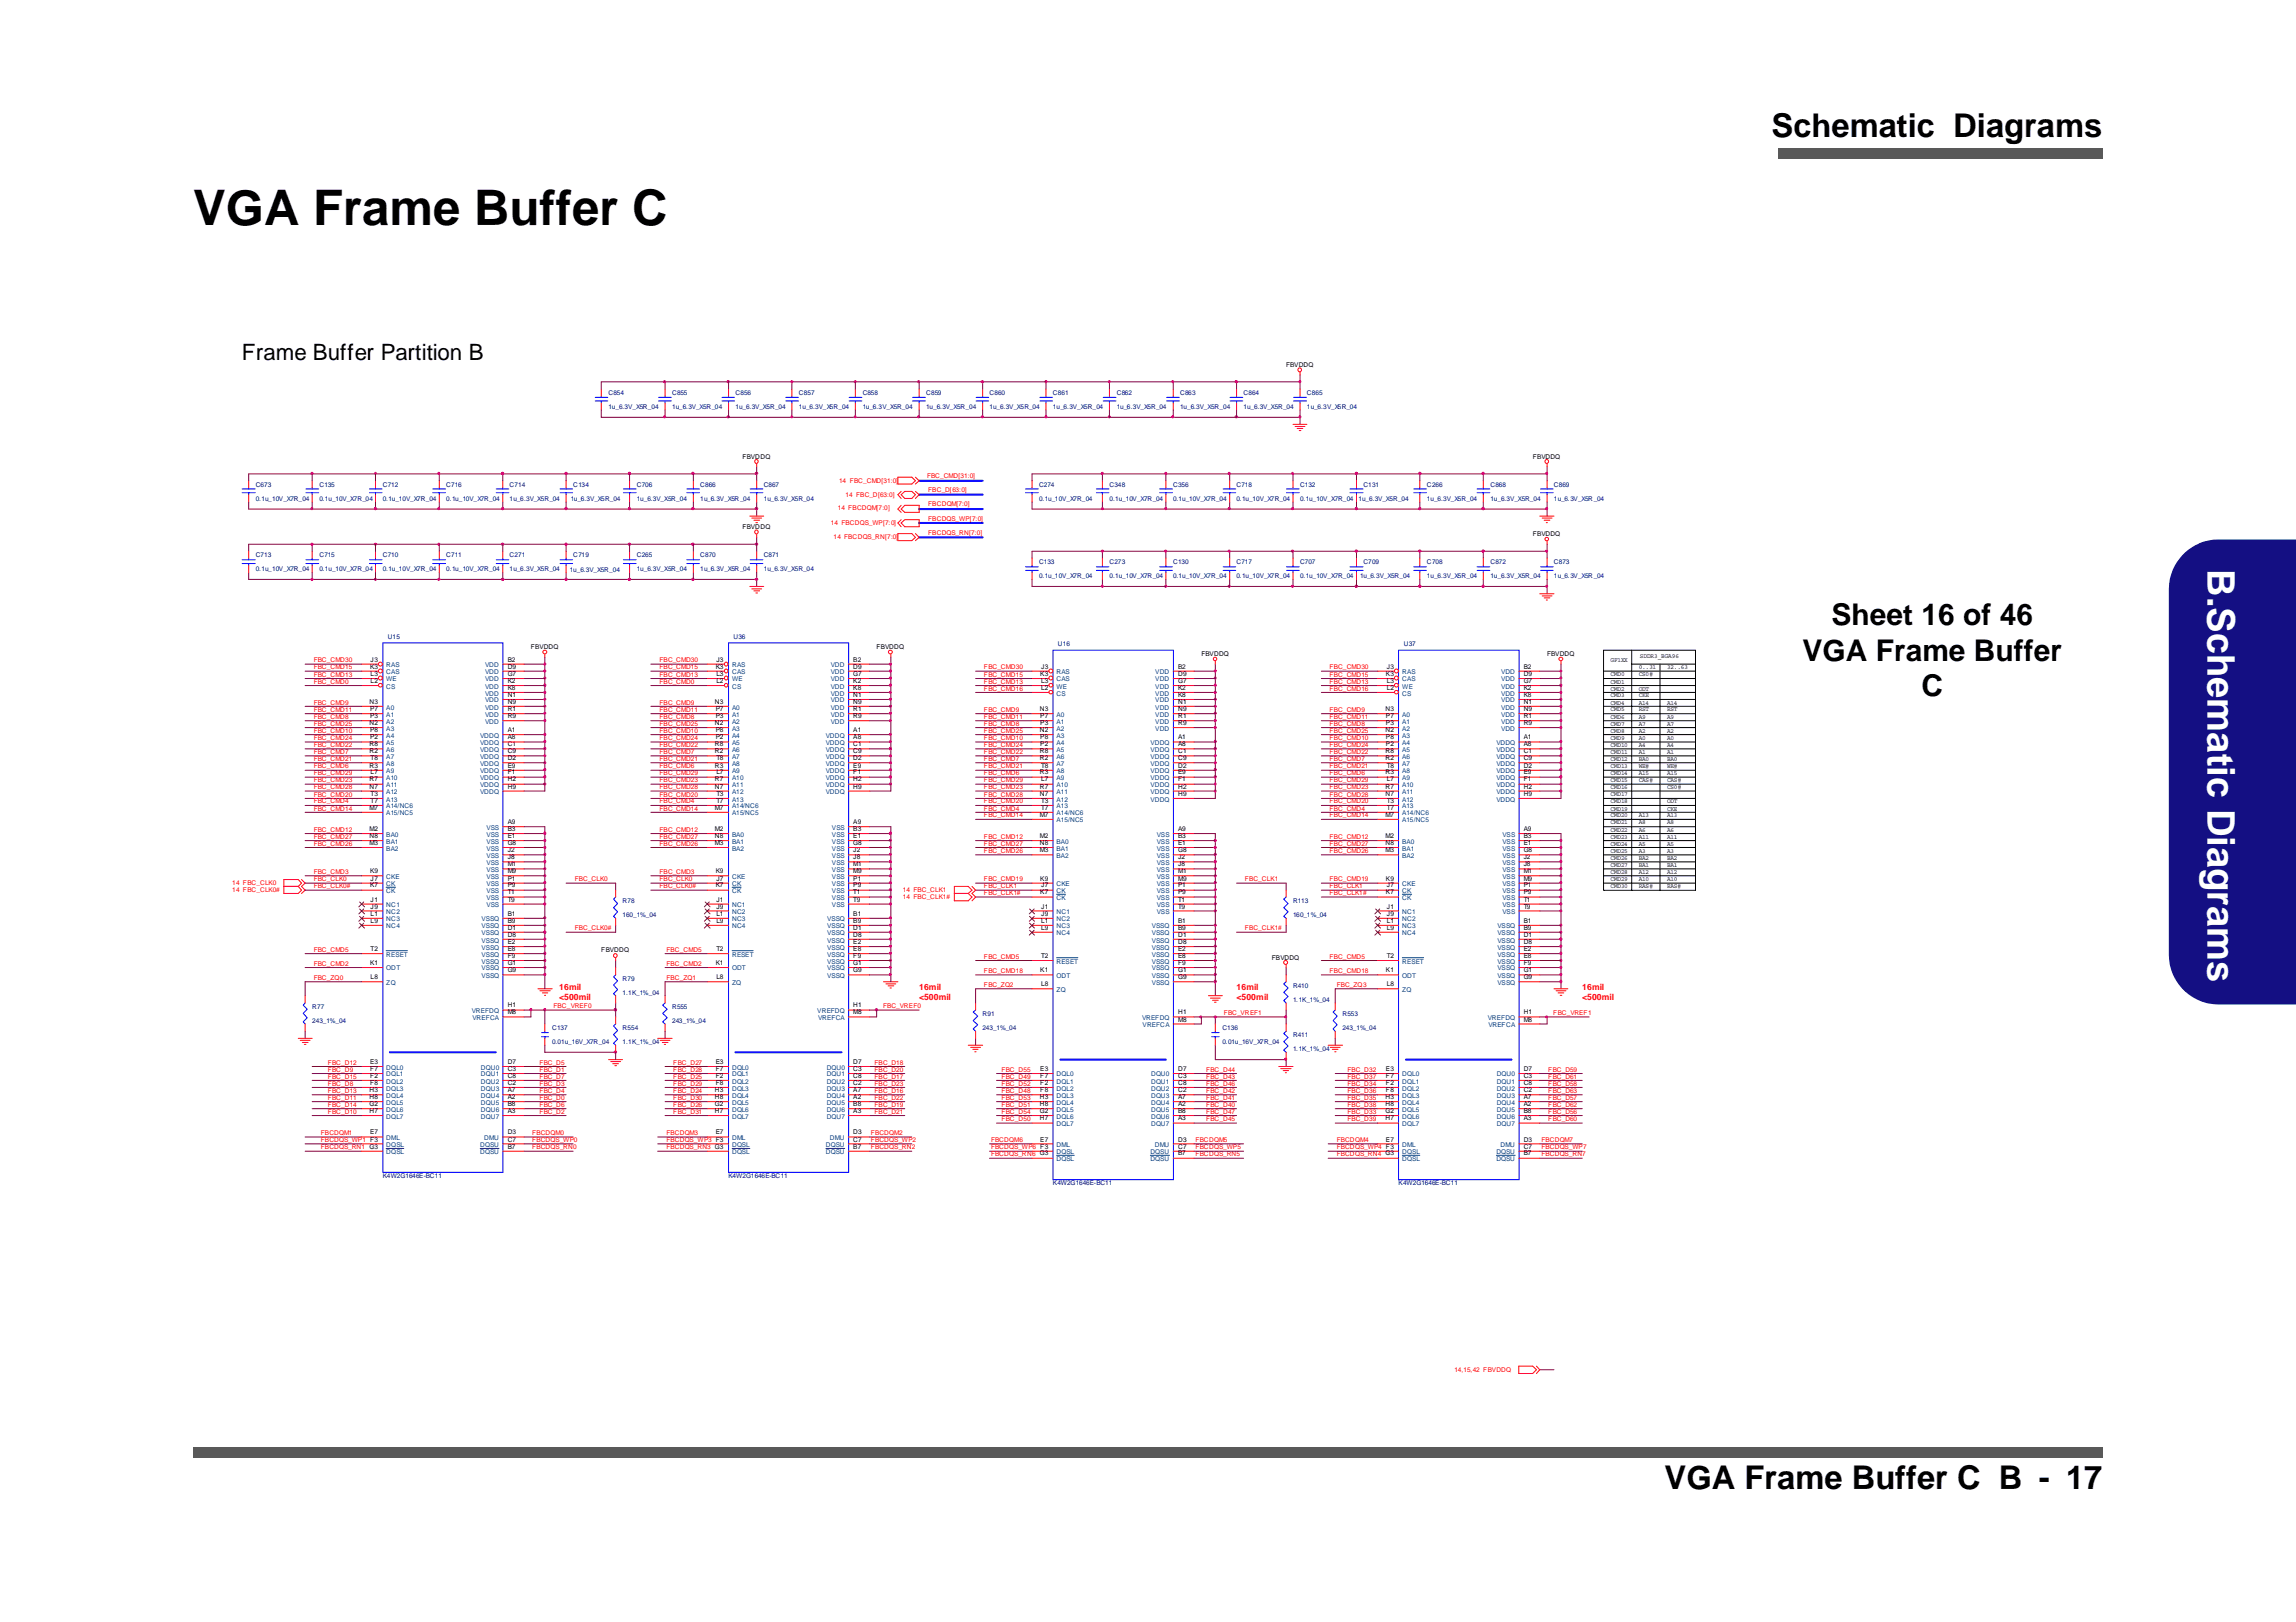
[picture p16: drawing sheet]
<svg xmlns="http://www.w3.org/2000/svg" width="297mm" height="210mm" viewBox="0 0 297 210" stroke-linecap="round" stroke-linejoin="round" font-family="sans-serif">
<defs><g id="words">
<text font-size="6.3" x="25" y="29.1">VGA Frame Buffer C</text>
<text font-size="4.9" fill="#fff" x="285.6" y="73.6" transform="rotate(90 285.6 73.6)">B.Schematic Diagrams</text>
<g font-size="4.2">
<text x="229.2" y="17.7">Schematic Diagrams</text>
<text x="215.3" y="192.7">VGA Frame Buffer C B - 17</text>
</g>
<g font-size="3.9">
<text x="237" y="80.9">Sheet 16 of 46</text>
<text x="233.2" y="85.5">VGA Frame Buffer</text>
<text x="248.6" y="90.1">C</text>
</g>
<text font-size="2.9" x="31.3" y="46.6">Frame Buffer Partition B</text>
<g font-size="1.1" fill="#f00">
<text x="72.3" y="128.1">16mil</text>
<text x="72.3" y="129.5">&lt;500mil</text>
<text x="118.9" y="128.1">16mil</text>
<text x="118.9" y="129.5">&lt;500mil</text>
<text x="160" y="128.1">16mil</text>
<text x="160" y="129.5">&lt;500mil</text>
<text x="204.7" y="128.1">16mil</text>
<text x="204.7" y="129.5">&lt;500mil</text>
</g>
<g font-size=".8">
<text x="166.4" y="47.5">FBVDDQ</text>
<text x="96.1" y="59.3">FBVDDQ</text>
<text x="198.3" y="59.3">FBVDDQ</text>
<text x="96.1" y="68.4">FBVDDQ</text>
<text x="198.3" y="69.4">FBVDDQ</text>
<text x="68.7" y="84">FBVDDQ</text>
<text x="113.4" y="84">FBVDDQ</text>
<text x="47.9" y="86.6">K3</text>
<text x="47.9" y="85.6">J3</text>
<text x="47.9" y="87.4">L3</text>
<text x="47.9" y="88.4">L2</text>
<text x="65.7" y="85.6">B2</text>
<text x="65.7" y="86.6">D9</text>
<text x="65.7" y="87.4">G7</text>
<text x="65.7" y="88.4">K2</text>
<text x="65.7" y="89.3">K8</text>
<text x="92.6" y="86.6">K3</text>
<text x="92.7" y="85.6">J3</text>
<text x="92.7" y="87.4">L3</text>
<text x="92.7" y="88.4">L2</text>
<text x="110.4" y="85.6">B2</text>
<text x="110.4" y="86.6">D9</text>
<text x="110.4" y="87.4">G7</text>
<text x="110.4" y="88.4">K2</text>
<text x="110.4" y="89.3">K8</text>
<text x="134.6" y="87.4">K3</text>
<text x="134.7" y="86.6">J3</text>
<text x="134.7" y="88.4">L3</text>
<text x="134.7" y="89.3">L2</text>
<text x="152.4" y="86.6">B2</text>
<text x="152.4" y="87.4">D9</text>
<text x="152.4" y="88.4">G7</text>
<text x="152.4" y="89.3">K2</text>
<text x="155.4" y="84.9">FBVDDQ</text>
<text x="179.3" y="87.4">K3</text>
<text x="179.4" y="86.6">J3</text>
<text x="179.4" y="88.4">L3</text>
<text x="179.4" y="89.3">L2</text>
<text x="197.1" y="86.6">B2</text>
<text x="197.1" y="87.4">D9</text>
<text x="197.1" y="88.4">G7</text>
<text x="197.1" y="89.3">K2</text>
<text x="200.2" y="84.9">FBVDDQ</text>
<text x="208.3" y="85.7">GF1XX</text>
<text x="208.3" y="87.5">CMD0</text>
<text x="208.3" y="88.5">CMD1</text>
<text x="208.3" y="89.4">CMD2</text>
<text x="212" y="86.6">0..31</text>
<text x="212" y="87.5">CS0#</text>
<text x="212" y="89.4">ODT</text>
<text x="212.2" y="85.1">SDDR3_BGA96</text>
<text x="215.7" y="86.6">32..63</text>
<text x="47.8" y="91.1">N3</text>
<text x="47.8" y="93.9">N2</text>
<text x="47.9" y="92">P7</text>
<text x="47.9" y="92.9">P3</text>
<text x="47.9" y="94.8">P8</text>
<text x="47.9" y="95.7">P2</text>
<text x="65.7" y="94.8">A1</text>
<text x="65.7" y="95.7">A8</text>
<text x="65.7" y="90.2">N1</text>
<text x="65.7" y="91.1">N9</text>
<text x="65.7" y="92">R1</text>
<text x="65.7" y="92.9">R9</text>
<text x="92.5" y="91.1">N3</text>
<text x="92.5" y="93.9">N2</text>
<text x="92.6" y="92">P7</text>
<text x="92.6" y="92.9">P3</text>
<text x="92.6" y="94.8">P8</text>
<text x="92.6" y="95.7">P2</text>
<text x="110.4" y="90.2">N1</text>
<text x="110.4" y="91.1">N9</text>
<text x="110.4" y="92">R1</text>
<text x="110.4" y="92.9">R9</text>
<text x="110.4" y="94.8">A1</text>
<text x="110.4" y="95.7">A8</text>
<text x="134.5" y="92">N3</text>
<text x="134.5" y="94.8">N2</text>
<text x="134.6" y="92.9">P7</text>
<text x="134.6" y="93.9">P3</text>
<text x="134.6" y="95.7">P8</text>
<text x="152.4" y="90.2">K8</text>
<text x="152.4" y="91.1">N1</text>
<text x="152.4" y="92">N9</text>
<text x="152.4" y="92.9">R1</text>
<text x="152.4" y="93.9">R9</text>
<text x="152.4" y="95.7">A1</text>
<text x="179.2" y="92">N3</text>
<text x="179.2" y="94.8">N2</text>
<text x="179.3" y="92.9">P7</text>
<text x="179.3" y="93.9">P3</text>
<text x="179.3" y="95.7">P8</text>
<text x="197.1" y="90.2">K8</text>
<text x="197.1" y="91.1">N1</text>
<text x="197.1" y="92">N9</text>
<text x="197.1" y="92.9">R1</text>
<text x="197.1" y="93.9">R9</text>
<text x="197.1" y="95.7">A1</text>
<text x="208.3" y="90.3">CMD3</text>
<text x="208.3" y="91.2">CMD4</text>
<text x="208.3" y="92.1">CMD5</text>
<text x="208.3" y="93">CMD6</text>
<text x="208.3" y="93.9">CMD7</text>
<text x="208.3" y="94.8">CMD8</text>
<text x="208.3" y="95.7">CMD9</text>
<text x="212" y="90.3">CKE</text>
<text x="212" y="91.2">A14</text>
<text x="212" y="93">A9</text>
<text x="212" y="94.8">A2</text>
<text x="212" y="93.9">A7</text>
<text x="212" y="92.1">RST</text>
<text x="212" y="95.7">A0</text>
<text x="215.7" y="92.1">RST</text>
<text x="215.7" y="93">A9</text>
<text x="215.7" y="93.9">A7</text>
<text x="215.7" y="91.2">A14</text>
<text x="215.7" y="94.8">A2</text>
<text x="215.7" y="95.7">A0</text>
<text x="47.8" y="96.6">R8</text>
<text x="47.8" y="97.5">R2</text>
<text x="47.8" y="99.3">R3</text>
<text x="47.8" y="101.1">R7</text>
<text x="47.9" y="98.4">T8</text>
<text x="47.9" y="100.2">L7</text>
<text x="65.7" y="96.6">C1</text>
<text x="65.7" y="97.5">C9</text>
<text x="65.7" y="98.4">D2</text>
<text x="65.7" y="99.3">E9</text>
<text x="65.7" y="100.2">F1</text>
<text x="65.7" y="101.1">H2</text>
<text x="92.5" y="96.6">R8</text>
<text x="92.5" y="97.5">R2</text>
<text x="92.5" y="99.3">R3</text>
<text x="92.5" y="101.1">R7</text>
<text x="92.7" y="98.4">T8</text>
<text x="92.7" y="100.2">L7</text>
<text x="110.4" y="96.6">C1</text>
<text x="110.4" y="97.5">C9</text>
<text x="110.4" y="98.4">D2</text>
<text x="110.4" y="99.3">E9</text>
<text x="110.4" y="100.2">F1</text>
<text x="110.4" y="101.1">H2</text>
<text x="134.5" y="97.5">R8</text>
<text x="134.5" y="98.4">R2</text>
<text x="134.5" y="100.2">R3</text>
<text x="134.6" y="96.6">P2</text>
<text x="134.7" y="99.3">T8</text>
<text x="134.7" y="101.1">L7</text>
<text x="152.4" y="97.5">C1</text>
<text x="152.4" y="98.4">C9</text>
<text x="152.4" y="99.3">D2</text>
<text x="152.4" y="100.2">E9</text>
<text x="152.4" y="101.1">F1</text>
<text x="152.4" y="96.6">A8</text>
<text x="179.2" y="97.5">R8</text>
<text x="179.2" y="98.4">R2</text>
<text x="179.2" y="100.2">R3</text>
<text x="179.3" y="96.6">P2</text>
<text x="179.4" y="99.3">T8</text>
<text x="179.4" y="101.1">L7</text>
<text x="197.1" y="97.5">C1</text>
<text x="197.1" y="98.4">C9</text>
<text x="197.1" y="99.3">D2</text>
<text x="197.1" y="100.2">E9</text>
<text x="197.1" y="101.1">F1</text>
<text x="197.1" y="96.6">A8</text>
<text x="208.3" y="99.4">CMD13</text>
<text x="208.3" y="98.5">CMD12</text>
<text x="208.3" y="101.2">CMD15</text>
<text x="208.3" y="100.3">CMD14</text>
<text x="208.3" y="96.7">CMD10</text>
<text x="208.3" y="97.6">CMD11</text>
<text x="212" y="97.6">A1</text>
<text x="212" y="99.4">WE#</text>
<text x="212" y="100.3">A15</text>
<text x="212" y="96.7">A4</text>
<text x="212" y="98.5">BA0</text>
<text x="212" y="101.2">CAS#</text>
<text x="215.7" y="100.3">A15</text>
<text x="215.7" y="96.7">A4</text>
<text x="215.7" y="97.6">A1</text>
<text x="215.7" y="98.5">BA0</text>
<text x="215.7" y="99.4">WE#</text>
<text x="215.7" y="101.2">CAS#</text>
<text x="47.8" y="107.5">M2</text>
<text x="47.8" y="102.1">N7</text>
<text x="47.8" y="104.8">M7</text>
<text x="47.9" y="103">T3</text>
<text x="47.9" y="103.9">T7</text>
<text x="65.7" y="102.1">H9</text>
<text x="65.7" y="106.6">A9</text>
<text x="65.7" y="107.5">B3</text>
<text x="92.5" y="107.5">M2</text>
<text x="92.5" y="102.1">N7</text>
<text x="92.5" y="104.8">M7</text>
<text x="92.7" y="103">T3</text>
<text x="92.7" y="103.9">T7</text>
<text x="110.4" y="102.1">H9</text>
<text x="110.4" y="106.6">A9</text>
<text x="110.4" y="107.5">B3</text>
<text x="134.5" y="102.1">R7</text>
<text x="134.5" y="103">N7</text>
<text x="134.5" y="105.7">M7</text>
<text x="134.7" y="103.9">T3</text>
<text x="134.7" y="104.8">T7</text>
<text x="152.4" y="107.5">A9</text>
<text x="152.4" y="102.1">H2</text>
<text x="152.4" y="103">H9</text>
<text x="179.2" y="102.1">R7</text>
<text x="179.2" y="103">N7</text>
<text x="179.2" y="105.7">M7</text>
<text x="179.4" y="103.9">T3</text>
<text x="179.4" y="104.8">T7</text>
<text x="197.1" y="102.1">H2</text>
<text x="197.1" y="103">H9</text>
<text x="197.1" y="107.5">A9</text>
<text x="208.3" y="102.1">CMD16</text>
<text x="208.3" y="103">CMD17</text>
<text x="208.3" y="107.6">CMD22</text>
<text x="208.3" y="106.7">CMD21</text>
<text x="208.3" y="104.9">CMD19</text>
<text x="208.3" y="104">CMD18</text>
<text x="208.3" y="105.8">CMD20</text>
<text x="212" y="105.8">A13</text>
<text x="212" y="106.7">A8</text>
<text x="212" y="107.6">A6</text>
<text x="215.7" y="104">ODT</text>
<text x="215.7" y="104.9">CKE</text>
<text x="215.7" y="107.6">A6</text>
<text x="215.7" y="102.1">CS0#</text>
<text x="215.7" y="105.8">A13</text>
<text x="215.7" y="106.7">A8</text>
<text x="47.8" y="108.4">N8</text>
<text x="47.8" y="109.4">M3</text>
<text x="47.9" y="113">K9</text>
<text x="47.9" y="113.9">J7</text>
<text x="65.7" y="112.1">M1</text>
<text x="65.7" y="113">M9</text>
<text x="65.7" y="113.9">P1</text>
<text x="65.7" y="108.4">E1</text>
<text x="65.7" y="110.3">J2</text>
<text x="65.7" y="111.2">J8</text>
<text x="65.7" y="109.4">G8</text>
<text x="92.5" y="108.4">N8</text>
<text x="92.5" y="109.4">M3</text>
<text x="92.6" y="113">K9</text>
<text x="92.7" y="113.9">J7</text>
<text x="110.4" y="112.1">M1</text>
<text x="110.4" y="113">M9</text>
<text x="110.4" y="113.9">P1</text>
<text x="110.4" y="108.4">E1</text>
<text x="110.4" y="110.3">J2</text>
<text x="110.4" y="111.2">J8</text>
<text x="110.4" y="109.4">G8</text>
<text x="134.5" y="108.4">M2</text>
<text x="134.5" y="109.4">N8</text>
<text x="134.5" y="110.3">M3</text>
<text x="134.6" y="113.9">K9</text>
<text x="152.4" y="113">M1</text>
<text x="152.4" y="113.9">M9</text>
<text x="152.4" y="108.4">B3</text>
<text x="152.4" y="109.4">E1</text>
<text x="152.4" y="111.2">J2</text>
<text x="152.4" y="112.1">J8</text>
<text x="152.4" y="110.3">G8</text>
<text x="179.2" y="108.4">M2</text>
<text x="179.2" y="109.4">N8</text>
<text x="179.2" y="110.3">M3</text>
<text x="179.3" y="113.9">K9</text>
<text x="197.1" y="113">M1</text>
<text x="197.1" y="113.9">M9</text>
<text x="197.1" y="108.4">B3</text>
<text x="197.1" y="109.4">E1</text>
<text x="197.1" y="111.2">J2</text>
<text x="197.1" y="112.1">J8</text>
<text x="197.1" y="110.3">G8</text>
<text x="208.3" y="114">CMD29</text>
<text x="208.3" y="113.1">CMD28</text>
<text x="208.3" y="110.3">CMD25</text>
<text x="208.3" y="109.4">CMD24</text>
<text x="208.3" y="108.5">CMD23</text>
<text x="208.3" y="111.3">CMD26</text>
<text x="208.3" y="112.2">CMD27</text>
<text x="212" y="112.2">BA1</text>
<text x="212" y="113.1">A12</text>
<text x="212" y="114">A10</text>
<text x="212" y="109.4">A5</text>
<text x="212" y="108.5">A11</text>
<text x="212" y="110.3">A3</text>
<text x="212" y="111.3">BA2</text>
<text x="215.7" y="112.2">BA1</text>
<text x="215.7" y="114">A10</text>
<text x="215.7" y="108.5">A11</text>
<text x="215.7" y="111.3">BA2</text>
<text x="215.7" y="113.1">A12</text>
<text x="215.7" y="109.4">A5</text>
<text x="215.7" y="110.3">A3</text>
<text x="47.9" y="114.8">K7</text>
<text x="47.9" y="119.4">L9</text>
<text x="47.9" y="116.7">J1</text>
<text x="47.9" y="117.6">J9</text>
<text x="47.9" y="118.5">L1</text>
<text x="65.7" y="118.5">B1</text>
<text x="65.7" y="119.4">B9</text>
<text x="65.7" y="114.8">P9</text>
<text x="65.7" y="115.7">T1</text>
<text x="65.7" y="116.7">T9</text>
<text x="92.6" y="114.8">K7</text>
<text x="92.7" y="119.4">L9</text>
<text x="92.7" y="116.7">J1</text>
<text x="92.7" y="117.6">J9</text>
<text x="92.7" y="118.5">L1</text>
<text x="110.4" y="118.5">B1</text>
<text x="110.4" y="119.4">B9</text>
<text x="110.4" y="114.8">P9</text>
<text x="110.4" y="115.7">T1</text>
<text x="110.4" y="116.7">T9</text>
<text x="134.6" y="115.7">K7</text>
<text x="134.7" y="114.8">J7</text>
<text x="134.7" y="117.6">J1</text>
<text x="134.7" y="118.5">J9</text>
<text x="134.7" y="119.4">L1</text>
<text x="152.4" y="119.4">B1</text>
<text x="152.4" y="114.8">P1</text>
<text x="152.4" y="115.7">P9</text>
<text x="152.4" y="116.7">T1</text>
<text x="152.4" y="117.6">T9</text>
<text x="179.3" y="115.7">K7</text>
<text x="179.4" y="114.8">J7</text>
<text x="179.4" y="117.6">J1</text>
<text x="179.4" y="118.5">J9</text>
<text x="179.4" y="119.4">L1</text>
<text x="197.1" y="119.4">B1</text>
<text x="197.1" y="114.8">P1</text>
<text x="197.1" y="115.7">P9</text>
<text x="197.1" y="116.7">T1</text>
<text x="197.1" y="117.6">T9</text>
<text x="208.3" y="114.9">CMD30</text>
<text x="212" y="114.9">RAS#</text>
<text x="215.7" y="114.9">RAS#</text>
<text x="47.9" y="124.9">K1</text>
<text x="47.9" y="123.1">T2</text>
<text x="65.7" y="120.3">D1</text>
<text x="65.7" y="121.3">D8</text>
<text x="65.7" y="122.1">E2</text>
<text x="65.7" y="123.1">E8</text>
<text x="65.7" y="124">F9</text>
<text x="65.7" y="124.9">G1</text>
<text x="65.7" y="125.8">G9</text>
<text x="77.8" y="123.3">FBVDDQ</text>
<text x="92.6" y="124.9">K1</text>
<text x="92.7" y="123.1">T2</text>
<text x="110.4" y="120.3">D1</text>
<text x="110.4" y="121.3">D8</text>
<text x="110.4" y="122.1">E2</text>
<text x="110.4" y="123.1">E8</text>
<text x="110.4" y="124">F9</text>
<text x="110.4" y="124.9">G1</text>
<text x="110.4" y="125.8">G9</text>
<text x="134.6" y="125.8">K1</text>
<text x="134.7" y="124">T2</text>
<text x="134.7" y="120.3">L9</text>
<text x="152.4" y="120.3">B9</text>
<text x="152.4" y="121.3">D1</text>
<text x="152.4" y="122.1">D8</text>
<text x="152.4" y="123.1">E2</text>
<text x="152.4" y="124">E8</text>
<text x="152.4" y="124.9">F9</text>
<text x="152.4" y="125.8">G1</text>
<text x="164.5" y="124.2">FBVDDQ</text>
<text x="179.3" y="125.8">K1</text>
<text x="179.4" y="124">T2</text>
<text x="179.4" y="120.3">L9</text>
<text x="197.1" y="120.3">B9</text>
<text x="197.1" y="121.3">D1</text>
<text x="197.1" y="122.1">D8</text>
<text x="197.1" y="123.1">E2</text>
<text x="197.1" y="124">E8</text>
<text x="197.1" y="124.9">F9</text>
<text x="197.1" y="125.8">G1</text>
<text x="47.9" y="126.7">L8</text>
<text x="65.7" y="130.4">H1</text>
<text x="65.7" y="131.3">M8</text>
<text x="92.7" y="126.7">L8</text>
<text x="110.4" y="130.4">H1</text>
<text x="110.4" y="131.3">M8</text>
<text x="134.7" y="127.6">L8</text>
<text x="152.4" y="126.7">G9</text>
<text x="152.4" y="131.3">H1</text>
<text x="179.4" y="127.6">L8</text>
<text x="197.1" y="126.7">G9</text>
<text x="197.1" y="131.3">H1</text>
<text x="47.9" y="137.7">E3</text>
<text x="65.7" y="137.7">D7</text>
<text x="92.6" y="137.7">E3</text>
<text x="110.4" y="137.7">D7</text>
<text x="152.4" y="132.2">M8</text>
<text x="197.1" y="132.2">M8</text>
<text x="47.8" y="141.3">H3</text>
<text x="47.8" y="142.2">H8</text>
<text x="47.8" y="143.2">G2</text>
<text x="47.9" y="138.6">F7</text>
<text x="47.9" y="139.5">F2</text>
<text x="47.9" y="140.4">F8</text>
<text x="65.7" y="138.6">C3</text>
<text x="65.7" y="139.5">C8</text>
<text x="65.7" y="140.4">C2</text>
<text x="65.7" y="141.3">A7</text>
<text x="65.7" y="142.2">A2</text>
<text x="65.7" y="143.2">B8</text>
<text x="92.5" y="141.3">H3</text>
<text x="92.5" y="142.2">H8</text>
<text x="92.5" y="143.2">G2</text>
<text x="92.6" y="138.6">F7</text>
<text x="92.6" y="139.5">F2</text>
<text x="92.6" y="140.4">F8</text>
<text x="110.4" y="138.6">C3</text>
<text x="110.4" y="139.5">C8</text>
<text x="110.4" y="140.4">C2</text>
<text x="110.4" y="141.3">A7</text>
<text x="110.4" y="142.2">A2</text>
<text x="110.4" y="143.2">B8</text>
<text x="134.5" y="142.2">H3</text>
<text x="134.5" y="143.2">H8</text>
<text x="134.6" y="138.6">E3</text>
<text x="134.6" y="139.5">F7</text>
<text x="134.6" y="140.4">F2</text>
<text x="134.6" y="141.3">F8</text>
<text x="152.4" y="138.6">D7</text>
<text x="152.4" y="139.5">C3</text>
<text x="152.4" y="140.4">C8</text>
<text x="152.4" y="141.3">C2</text>
<text x="152.4" y="142.2">A7</text>
<text x="152.4" y="143.2">A2</text>
<text x="179.2" y="142.2">H3</text>
<text x="179.2" y="143.2">H8</text>
<text x="179.3" y="138.6">E3</text>
<text x="179.3" y="139.5">F7</text>
<text x="179.3" y="140.4">F2</text>
<text x="179.3" y="141.3">F8</text>
<text x="197.1" y="138.6">D7</text>
<text x="197.1" y="139.5">C3</text>
<text x="197.1" y="140.4">C8</text>
<text x="197.1" y="141.3">C2</text>
<text x="197.1" y="142.2">A7</text>
<text x="197.1" y="143.2">A2</text>
<text x="47.8" y="144.1">H7</text>
<text x="47.9" y="146.8">E7</text>
<text x="65.7" y="147.7">C7</text>
<text x="65.7" y="148.6">B7</text>
<text x="65.7" y="146.8">D3</text>
<text x="65.7" y="144.1">A3</text>
<text x="92.5" y="144.1">H7</text>
<text x="92.6" y="146.8">E7</text>
<text x="110.4" y="147.7">C7</text>
<text x="110.4" y="148.6">B7</text>
<text x="110.4" y="144.1">A3</text>
<text x="110.4" y="146.8">D3</text>
<text x="134.5" y="144.1">G2</text>
<text x="134.5" y="145">H7</text>
<text x="134.6" y="147.7">E7</text>
<text x="152.4" y="149.5">B7</text>
<text x="152.4" y="147.7">D3</text>
<text x="152.4" y="148.6">C7</text>
<text x="152.4" y="144.1">B8</text>
<text x="152.4" y="145">A3</text>
<text x="179.2" y="144.1">G2</text>
<text x="179.2" y="145">H7</text>
<text x="179.3" y="147.7">E7</text>
<text x="197.1" y="148.6">C7</text>
<text x="197.1" y="149.5">B7</text>
<text x="197.1" y="144.1">B8</text>
<text x="197.1" y="145">A3</text>
<text x="197.1" y="147.7">D3</text>
</g>
<g font-size=".8" fill="#000080">
<text x="78.7" y="51.1">C854</text>
<text x="78.7" y="52.9">1u_6.3V_X5R_04</text>
<text x="87" y="51.1">C855</text>
<text x="87" y="52.9">1u_6.3V_X5R_04</text>
<text x="95.1" y="51.1">C856</text>
<text x="95.1" y="52.9">1u_6.3V_X5R_04</text>
<text x="103.4" y="51.1">C857</text>
<text x="103.4" y="52.9">1u_6.3V_X5R_04</text>
<text x="111.6" y="51.1">C858</text>
<text x="111.6" y="52.9">1u_6.3V_X5R_04</text>
<text x="119.8" y="51.1">C859</text>
<text x="119.8" y="52.9">1u_6.3V_X5R_04</text>
<text x="128" y="51.1">C860</text>
<text x="128" y="52.9">1u_6.3V_X5R_04</text>
<text x="136.2" y="51.1">C861</text>
<text x="136.2" y="52.9">1u_6.3V_X5R_04</text>
<text x="144.5" y="51.1">C862</text>
<text x="144.5" y="52.9">1u_6.3V_X5R_04</text>
<text x="152.7" y="51.1">C863</text>
<text x="152.7" y="52.9">1u_6.3V_X5R_04</text>
<text x="160.9" y="51.1">C864</text>
<text x="160.9" y="52.9">1u_6.3V_X5R_04</text>
<text x="169.1" y="51.1">C865</text>
<text x="169.1" y="52.9">1u_6.3V_X5R_04</text>
<text x="33.1" y="63">C673</text>
<text x="33.1" y="64.8">0.1u_10V_X7R_04</text>
<text x="41.3" y="63">C135</text>
<text x="41.3" y="64.8">0.1u_10V_X7R_04</text>
<text x="49.5" y="63">C712</text>
<text x="49.5" y="64.8">0.1u_10V_X7R_04</text>
<text x="57.7" y="63">C716</text>
<text x="57.7" y="64.8">0.1u_10V_X7R_04</text>
<text x="65.9" y="63">C714</text>
<text x="65.9" y="64.8">1u_6.3V_X5R_04</text>
<text x="73.8" y="64.8">1u_6.3V_X5R_04</text>
<text x="74.1" y="63">C134</text>
<text x="82.4" y="63">C706</text>
<text x="82.4" y="64.8">1u_6.3V_X5R_04</text>
<text x="90.6" y="63">C866</text>
<text x="90.6" y="64.8">1u_6.3V_X5R_04</text>
<text x="98.8" y="63">C867</text>
<text x="98.8" y="64.8">1u_6.3V_X5R_04</text>
<text x="134.4" y="63">C274</text>
<text x="134.4" y="64.8">0.1u_10V_X7R_04</text>
<text x="143.5" y="63">C348</text>
<text x="143.5" y="64.8">0.1u_10V_X7R_04</text>
<text x="151.8" y="63">C356</text>
<text x="151.8" y="64.8">0.1u_10V_X7R_04</text>
<text x="160" y="63">C718</text>
<text x="160" y="64.8">0.1u_10V_X7R_04</text>
<text x="168.2" y="63">C132</text>
<text x="168.2" y="64.8">0.1u_10V_X7R_04</text>
<text x="175.7" y="64.8">1u_6.3V_X5R_04</text>
<text x="176.4" y="63">C131</text>
<text x="184.6" y="63">C266</text>
<text x="184.6" y="64.8">1u_6.3V_X5R_04</text>
<text x="192.8" y="63">C868</text>
<text x="192.8" y="64.8">1u_6.3V_X5R_04</text>
<text x="201" y="63">C869</text>
<text x="201" y="64.8">1u_6.3V_X5R_04</text>
<text x="33.1" y="72.1">C713</text>
<text x="33.1" y="73.9">0.1u_10V_X7R_04</text>
<text x="41.3" y="72.1">C715</text>
<text x="41.3" y="73.9">0.1u_10V_X7R_04</text>
<text x="49.5" y="72.1">C710</text>
<text x="49.5" y="73.9">0.1u_10V_X7R_04</text>
<text x="57.7" y="72.1">C711</text>
<text x="57.7" y="73.9">0.1u_10V_X7R_04</text>
<text x="65.9" y="72.1">C271</text>
<text x="65.9" y="73.9">1u_6.3V_X5R_04</text>
<text x="73.7" y="74">1u_6.3V_X5R_04</text>
<text x="74.1" y="72.1">C719</text>
<text x="82.4" y="72.1">C265</text>
<text x="82.4" y="73.9">1u_6.3V_X5R_04</text>
<text x="90.6" y="72.1">C870</text>
<text x="90.6" y="73.9">1u_6.3V_X5R_04</text>
<text x="98.8" y="72.1">C871</text>
<text x="98.8" y="73.9">1u_6.3V_X5R_04</text>
<text x="134.4" y="73">C133</text>
<text x="134.4" y="74.9">0.1u_10V_X7R_04</text>
<text x="143.5" y="73">C273</text>
<text x="143.5" y="74.9">0.1u_10V_X7R_04</text>
<text x="151.8" y="73">C130</text>
<text x="151.8" y="74.9">0.1u_10V_X7R_04</text>
<text x="160" y="73">C717</text>
<text x="160" y="74.9">0.1u_10V_X7R_04</text>
<text x="168.2" y="73">C707</text>
<text x="168.2" y="74.9">0.1u_10V_X7R_04</text>
<text x="176" y="74.9">1u_6.3V_X5R_04</text>
<text x="176.4" y="73">C709</text>
<text x="184.6" y="73">C708</text>
<text x="184.6" y="74.9">1u_6.3V_X5R_04</text>
<text x="192.8" y="73">C872</text>
<text x="192.8" y="74.9">1u_6.3V_X5R_04</text>
<text x="201" y="73">C873</text>
<text x="201" y="74.9">1u_6.3V_X5R_04</text>
<text x="50.2" y="82.7">U15</text>
<text x="94.9" y="82.7">U36</text>
<text x="136.9" y="83.6">U16</text>
<text x="181.6" y="83.6">U37</text>
<text x="80.5" y="116.8">R78</text>
<text x="80.5" y="118.6">160_1%_04</text>
<text x="167.3" y="116.8">R113</text>
<text x="167.3" y="118.6">160_1%_04</text>
<text x="40.4" y="130.6">R77</text>
<text x="80.5" y="126.9">R79</text>
<text x="80.5" y="128.7">1.1K_1%_04</text>
<text x="87" y="130.6">R555</text>
<text x="127.1" y="131.5">R91</text>
<text x="167.3" y="127.8">R410</text>
<text x="167.3" y="129.6">1.1K_1%_04</text>
<text x="173.7" y="131.5">R553</text>
<text x="40.4" y="132.4">243_1%_04</text>
<text x="71.4" y="133.3">C137</text>
<text x="71.4" y="135.1">0.01u_16V_X7R_04</text>
<text x="80.5" y="133.3">R554</text>
<text x="80.5" y="135.1">1.1K_1%_04</text>
<text x="87" y="132.4">243_1%_04</text>
<text x="127.1" y="133.3">243_1%_04</text>
<text x="158.1" y="133.3">C136</text>
<text x="158.1" y="135.1">0.01u_16V_X7R_04</text>
<text x="167.3" y="134.2">R411</text>
<text x="167.3" y="136">1.1K_1%_04</text>
<text x="173.7" y="133.3">243_1%_04</text>
<text x="49.5" y="152.5">K4W2G1646E-BC11</text>
<text x="94.3" y="152.5">K4W2G1646E-BC11</text>
<text x="136.2" y="153.4">K4W2G1646E-BC11</text>
<text x="180.9" y="153.4">K4W2G1646E-BC11</text>
</g>
<g font-size=".8" fill="#f00">
<text x="108.6" y="62.5">14 FBC_CMD[31:0]</text>
<text x="109.4" y="64.4">14 FBC_D[63:0]</text>
<text x="119.9" y="61.9">FBC_CMD[31:0]</text>
<text x="120.1" y="63.7">FBC_D[63:0]</text>
<text x="120.1" y="65.5">FBCDQM[7:0]</text>
<text x="107.5" y="67.9">14 FBCDQS_WP[7:0]</text>
<text x="107.8" y="69.8">14 FBCDQS_RN[7:0]</text>
<text x="108.4" y="66">14 FBCDQM[7:0]</text>
<text x="120.1" y="67.4">FBCDQS_WP[7:0]</text>
<text x="120.1" y="69.2">FBCDQS_RN[7:0]</text>
<text x="40.6" y="86.6">FBC_CMD15</text>
<text x="40.6" y="85.7">FBC_CMD30</text>
<text x="40.6" y="88.5">FBC_CMD0</text>
<text x="40.6" y="87.6">FBC_CMD13</text>
<text x="85.3" y="86.6">FBC_CMD15</text>
<text x="85.3" y="85.7">FBC_CMD30</text>
<text x="85.3" y="88.5">FBC_CMD0</text>
<text x="85.3" y="87.6">FBC_CMD13</text>
<text x="127.3" y="86.6">FBC_CMD30</text>
<text x="127.3" y="87.6">FBC_CMD15</text>
<text x="127.3" y="88.5">FBC_CMD13</text>
<text x="127.3" y="89.4">FBC_CMD16</text>
<text x="172" y="87.6">FBC_CMD15</text>
<text x="172" y="88.5">FBC_CMD13</text>
<text x="172" y="86.6">FBC_CMD30</text>
<text x="172" y="89.4">FBC_CMD16</text>
<text x="40.6" y="92.1">FBC_CMD11</text>
<text x="40.6" y="95.8">FBC_CMD24</text>
<text x="40.6" y="93">FBC_CMD8</text>
<text x="40.6" y="94.8">FBC_CMD10</text>
<text x="40.6" y="93.9">FBC_CMD25</text>
<text x="40.6" y="91.2">FBC_CMD9</text>
<text x="85.3" y="95.8">FBC_CMD24</text>
<text x="85.3" y="92.1">FBC_CMD11</text>
<text x="85.3" y="93">FBC_CMD8</text>
<text x="85.3" y="93.9">FBC_CMD25</text>
<text x="85.3" y="94.8">FBC_CMD10</text>
<text x="85.3" y="91.2">FBC_CMD9</text>
<text x="127.3" y="93">FBC_CMD11</text>
<text x="127.3" y="93.9">FBC_CMD8</text>
<text x="127.3" y="95.8">FBC_CMD10</text>
<text x="127.3" y="92.1">FBC_CMD9</text>
<text x="127.3" y="94.8">FBC_CMD25</text>
<text x="172" y="93">FBC_CMD11</text>
<text x="172" y="95.8">FBC_CMD10</text>
<text x="172" y="92.1">FBC_CMD9</text>
<text x="172" y="93.9">FBC_CMD8</text>
<text x="172" y="94.8">FBC_CMD25</text>
<text x="40.6" y="100.3">FBC_CMD29</text>
<text x="40.6" y="101.2">FBC_CMD23</text>
<text x="40.6" y="97.6">FBC_CMD7</text>
<text x="40.6" y="96.7">FBC_CMD22</text>
<text x="40.6" y="99.4">FBC_CMD6</text>
<text x="40.6" y="98.5">FBC_CMD21</text>
<text x="85.3" y="101.2">FBC_CMD23</text>
<text x="85.3" y="100.3">FBC_CMD29</text>
<text x="85.3" y="96.7">FBC_CMD22</text>
<text x="85.3" y="97.6">FBC_CMD7</text>
<text x="85.3" y="99.4">FBC_CMD6</text>
<text x="85.3" y="98.5">FBC_CMD21</text>
<text x="127.3" y="98.5">FBC_CMD7</text>
<text x="127.3" y="96.7">FBC_CMD24</text>
<text x="127.3" y="101.2">FBC_CMD29</text>
<text x="127.3" y="97.6">FBC_CMD22</text>
<text x="127.3" y="100.3">FBC_CMD6</text>
<text x="127.3" y="99.4">FBC_CMD21</text>
<text x="172" y="98.5">FBC_CMD7</text>
<text x="172" y="96.7">FBC_CMD24</text>
<text x="172" y="97.6">FBC_CMD22</text>
<text x="172" y="101.2">FBC_CMD29</text>
<text x="172" y="100.3">FBC_CMD6</text>
<text x="172" y="99.4">FBC_CMD21</text>
<text x="40.6" y="103.1">FBC_CMD20</text>
<text x="40.6" y="107.6">FBC_CMD12</text>
<text x="40.6" y="102.1">FBC_CMD28</text>
<text x="40.6" y="104">FBC_CMD4</text>
<text x="40.6" y="104.9">FBC_CMD14</text>
<text x="85.3" y="103.1">FBC_CMD20</text>
<text x="85.3" y="107.6">FBC_CMD12</text>
<text x="85.3" y="102.1">FBC_CMD28</text>
<text x="85.3" y="104.9">FBC_CMD14</text>
<text x="85.3" y="104">FBC_CMD4</text>
<text x="127.3" y="104">FBC_CMD20</text>
<text x="127.3" y="102.1">FBC_CMD23</text>
<text x="127.3" y="103.1">FBC_CMD28</text>
<text x="127.3" y="105.8">FBC_CMD14</text>
<text x="127.3" y="104.9">FBC_CMD4</text>
<text x="172" y="104">FBC_CMD20</text>
<text x="172" y="102.1">FBC_CMD23</text>
<text x="172" y="103.1">FBC_CMD28</text>
<text x="172" y="105.8">FBC_CMD14</text>
<text x="172" y="104.9">FBC_CMD4</text>
<text x="40.6" y="109.4">FBC_CMD26</text>
<text x="40.6" y="113.1">FBC_CMD3</text>
<text x="40.6" y="108.5">FBC_CMD27</text>
<text x="85.3" y="109.4">FBC_CMD26</text>
<text x="85.3" y="113.1">FBC_CMD3</text>
<text x="85.3" y="108.5">FBC_CMD27</text>
<text x="127.3" y="108.5">FBC_CMD12</text>
<text x="127.3" y="109.4">FBC_CMD27</text>
<text x="127.3" y="110.4">FBC_CMD26</text>
<text x="172" y="108.5">FBC_CMD12</text>
<text x="172" y="110.4">FBC_CMD26</text>
<text x="172" y="109.4">FBC_CMD27</text>
<text x="30.1" y="114.6">14 FBC_CLK0</text>
<text x="30.1" y="115.5">14 FBC_CLK0#</text>
<text x="40.6" y="114.9">FBC_CLK0#</text>
<text x="40.6" y="114.1">FBC_CLK0</text>
<text x="74.4" y="114.1">FBC_CLK0</text>
<text x="85.3" y="114.9">FBC_CLK0#</text>
<text x="85.3" y="114.1">FBC_CLK0</text>
<text x="116.8" y="116.4">14 FBC_CLK1#</text>
<text x="116.8" y="115.5">14 FBC_CLK1</text>
<text x="127.3" y="114.9">FBC_CLK1</text>
<text x="127.3" y="114.1">FBC_CMD19</text>
<text x="127.3" y="115.9">FBC_CLK1#</text>
<text x="161" y="114.1">FBC_CLK1</text>
<text x="172" y="114.9">FBC_CLK1</text>
<text x="172" y="115.9">FBC_CLK1#</text>
<text x="172" y="114.1">FBC_CMD19</text>
<text x="40.6" y="125">FBC_CMD2</text>
<text x="40.6" y="123.2">FBC_CMD5</text>
<text x="74.4" y="120.4">FBC_CLK0#</text>
<text x="86.2" y="123.2">FBC_CMD5</text>
<text x="86.2" y="125">FBC_CMD2</text>
<text x="127.3" y="125.9">FBC_CMD18</text>
<text x="127.3" y="124.1">FBC_CMD5</text>
<text x="161" y="120.4">FBC_CLK1#</text>
<text x="172" y="125.9">FBC_CMD18</text>
<text x="172" y="124.1">FBC_CMD5</text>
<text x="40.6" y="126.8">FBC_ZQ0</text>
<text x="71.6" y="130.5">FBC_VREF0</text>
<text x="86.2" y="126.8">FBC_ZQ1</text>
<text x="114.3" y="130.5">FBC_VREF0</text>
<text x="127.3" y="127.7">FBC_ZQ2</text>
<text x="158.3" y="131.4">FBC_VREF1</text>
<text x="173" y="127.7">FBC_ZQ3</text>
<text x="200.9" y="131.4">FBC_VREF1</text>
<text x="42.4" y="137.8">FBC_D12</text>
<text x="69.8" y="137.8">FBC_D5</text>
<text x="87.1" y="137.8">FBC_D27</text>
<text x="113.1" y="137.8">FBC_D18</text>
<text x="42.4" y="138.7">FBC_D9</text>
<text x="42.4" y="143.2">FBC_D14</text>
<text x="42.4" y="140.5">FBC_D8</text>
<text x="42.4" y="139.6">FBC_D15</text>
<text x="42.4" y="142.3">FBC_D11</text>
<text x="42.4" y="141.4">FBC_D13</text>
<text x="69.8" y="142.3">FBC_D0</text>
<text x="69.8" y="141.4">FBC_D4</text>
<text x="69.8" y="143.2">FBC_D6</text>
<text x="69.8" y="140.5">FBC_D3</text>
<text x="69.8" y="138.7">FBC_D1</text>
<text x="69.8" y="139.6">FBC_D7</text>
<text x="87.1" y="142.3">FBC_D30</text>
<text x="87.1" y="141.4">FBC_D24</text>
<text x="87.1" y="138.7">FBC_D28</text>
<text x="87.1" y="139.6">FBC_D25</text>
<text x="87.1" y="140.5">FBC_D29</text>
<text x="87.1" y="143.2">FBC_D26</text>
<text x="113.1" y="143.2">FBC_D19</text>
<text x="113.1" y="138.7">FBC_D20</text>
<text x="113.1" y="142.3">FBC_D22</text>
<text x="113.1" y="140.5">FBC_D23</text>
<text x="113.1" y="141.4">FBC_D16</text>
<text x="113.1" y="139.6">FBC_D17</text>
<text x="129.6" y="138.7">FBC_D55</text>
<text x="129.6" y="140.5">FBC_D52</text>
<text x="129.6" y="139.6">FBC_D49</text>
<text x="129.6" y="141.4">FBC_D48</text>
<text x="129.6" y="142.3">FBC_D53</text>
<text x="129.6" y="143.2">FBC_D51</text>
<text x="156.1" y="142.3">FBC_D41</text>
<text x="156.1" y="141.4">FBC_D42</text>
<text x="156.1" y="139.6">FBC_D43</text>
<text x="156.1" y="140.5">FBC_D46</text>
<text x="156.1" y="138.7">FBC_D44</text>
<text x="156.1" y="143.2">FBC_D40</text>
<text x="174.3" y="142.3">FBC_D35</text>
<text x="174.3" y="140.5">FBC_D34</text>
<text x="174.3" y="143.2">FBC_D38</text>
<text x="174.3" y="139.6">FBC_D37</text>
<text x="174.3" y="138.7">FBC_D32</text>
<text x="174.3" y="141.4">FBC_D36</text>
<text x="200.3" y="140.5">FBC_D58</text>
<text x="200.3" y="138.7">FBC_D59</text>
<text x="200.3" y="143.2">FBC_D62</text>
<text x="200.3" y="141.4">FBC_D63</text>
<text x="200.3" y="139.6">FBC_D61</text>
<text x="200.3" y="142.3">FBC_D57</text>
<text x="41.5" y="148.7">FBCDQS_RN1 G3</text>
<text x="41.5" y="146.9">FBCDQM1</text>
<text x="41.5" y="147.8">FBCDQS_WP1 F3</text>
<text x="42.4" y="144.1">FBC_D10</text>
<text x="68.9" y="146.9">FBCDQM0</text>
<text x="68.9" y="147.8">FBCDQS_WP0</text>
<text x="68.9" y="148.7">FBCDQS_RN0</text>
<text x="69.8" y="144.1">FBC_D2</text>
<text x="86.2" y="147.8">FBCDQS_WP3 F3</text>
<text x="86.2" y="148.7">FBCDQS_RN3 G3</text>
<text x="86.2" y="146.9">FBCDQM3</text>
<text x="87.1" y="144.1">FBC_D31</text>
<text x="112.7" y="146.9">FBCDQM2</text>
<text x="112.7" y="147.8">FBCDQS_WP2</text>
<text x="112.7" y="148.7">FBCDQS_RN2</text>
<text x="113.1" y="144.1">FBC_D21</text>
<text x="128.2" y="147.8">FBCDQM6</text>
<text x="128.2" y="148.7">FBCDQS_WP6 F3</text>
<text x="128.2" y="149.6">FBCDQS_RN6 G3</text>
<text x="129.6" y="144.1">FBC_D54</text>
<text x="129.6" y="145.1">FBC_D50</text>
<text x="154.7" y="149.6">FBCDQS_RN5</text>
<text x="154.7" y="148.7">FBCDQS_WP5</text>
<text x="154.7" y="147.8">FBCDQM5</text>
<text x="156.1" y="144.1">FBC_D47</text>
<text x="156.1" y="145.1">FBC_D45</text>
<text x="173" y="149.6">FBCDQS_RN4 G3</text>
<text x="173" y="148.7">FBCDQS_WP4 F3</text>
<text x="173" y="147.8">FBCDQM4</text>
<text x="174.3" y="145.1">FBC_D39</text>
<text x="174.3" y="144.1">FBC_D33</text>
<text x="199.4" y="149.6">FBCDQS_RN7</text>
<text x="199.4" y="147.8">FBCDQM7</text>
<text x="199.4" y="148.7">FBCDQS_WP7</text>
<text x="200.3" y="145.1">FBC_D60</text>
<text x="200.3" y="144.1">FBC_D56</text>
<text x="188.2" y="177.6">14,15,42 FBVDDQ</text>
</g>
<g font-size=".8" fill="#004080">
<text x="50" y="86.3">RAS</text>
<text x="50" y="87.2">CAS</text>
<text x="50" y="88.2">WE</text>
<text x="50" y="89.1">CS</text>
<text x="62.8" y="86.3">VDD</text>
<text x="62.8" y="87.2">VDD</text>
<text x="62.8" y="88.2">VDD</text>
<text x="62.8" y="89.1">VDD</text>
<text x="94.7" y="86.3">RAS</text>
<text x="94.7" y="87.2">CAS</text>
<text x="94.7" y="88.2">WE</text>
<text x="94.7" y="89.1">CS</text>
<text x="107.5" y="86.3">VDD</text>
<text x="107.5" y="87.2">VDD</text>
<text x="107.5" y="88.2">VDD</text>
<text x="107.5" y="89.1">VDD</text>
<text x="136.7" y="87.2">RAS</text>
<text x="136.7" y="88.2">CAS</text>
<text x="136.7" y="89.1">WE</text>
<text x="149.5" y="87.2">VDD</text>
<text x="149.5" y="88.2">VDD</text>
<text x="149.5" y="89.1">VDD</text>
<text x="181.4" y="87.2">RAS</text>
<text x="181.4" y="88.2">CAS</text>
<text x="181.4" y="89.1">WE</text>
<text x="194.2" y="87.2">VDD</text>
<text x="194.2" y="88.2">VDD</text>
<text x="194.2" y="89.1">VDD</text>
<text x="50" y="91.9">A0</text>
<text x="50" y="92.8">A1</text>
<text x="50" y="93.6">A2</text>
<text x="50" y="94.6">A3</text>
<text x="50" y="95.5">A4</text>
<text x="62.1" y="95.5">VDDQ</text>
<text x="62.8" y="90">VDD</text>
<text x="62.8" y="90.9">VDD</text>
<text x="62.8" y="91.9">VDD</text>
<text x="62.8" y="92.8">VDD</text>
<text x="62.8" y="93.6">VDD</text>
<text x="94.7" y="91.9">A0</text>
<text x="94.7" y="92.8">A1</text>
<text x="94.7" y="93.6">A2</text>
<text x="94.7" y="94.6">A3</text>
<text x="94.7" y="95.5">A4</text>
<text x="106.8" y="95.5">VDDQ</text>
<text x="107.5" y="90">VDD</text>
<text x="107.5" y="90.9">VDD</text>
<text x="107.5" y="91.9">VDD</text>
<text x="107.5" y="92.8">VDD</text>
<text x="107.5" y="93.6">VDD</text>
<text x="136.7" y="90">CS</text>
<text x="136.7" y="92.8">A0</text>
<text x="136.7" y="93.6">A1</text>
<text x="136.7" y="94.6">A2</text>
<text x="136.7" y="95.5">A3</text>
<text x="149.5" y="90">VDD</text>
<text x="149.5" y="90.9">VDD</text>
<text x="149.5" y="91.9">VDD</text>
<text x="149.5" y="92.8">VDD</text>
<text x="149.5" y="93.6">VDD</text>
<text x="149.5" y="94.6">VDD</text>
<text x="181.4" y="90">CS</text>
<text x="181.4" y="92.8">A0</text>
<text x="181.4" y="93.6">A1</text>
<text x="181.4" y="94.6">A2</text>
<text x="181.4" y="95.5">A3</text>
<text x="194.2" y="90">VDD</text>
<text x="194.2" y="90.9">VDD</text>
<text x="194.2" y="91.9">VDD</text>
<text x="194.2" y="92.8">VDD</text>
<text x="194.2" y="93.6">VDD</text>
<text x="194.2" y="94.6">VDD</text>
<text x="50" y="96.4">A5</text>
<text x="50" y="97.3">A6</text>
<text x="50" y="98.2">A7</text>
<text x="50" y="99.2">A8</text>
<text x="50" y="100.1">A9</text>
<text x="50" y="101">A10</text>
<text x="50" y="101.9">A11</text>
<text x="62.1" y="97.3">VDDQ</text>
<text x="62.1" y="98.2">VDDQ</text>
<text x="62.1" y="99.2">VDDQ</text>
<text x="62.1" y="100.1">VDDQ</text>
<text x="62.1" y="101">VDDQ</text>
<text x="62.1" y="101.9">VDDQ</text>
<text x="62.1" y="96.4">VDDQ</text>
<text x="94.7" y="96.4">A5</text>
<text x="94.7" y="97.3">A6</text>
<text x="94.7" y="98.2">A7</text>
<text x="94.7" y="99.2">A8</text>
<text x="94.7" y="100.1">A9</text>
<text x="94.7" y="101">A10</text>
<text x="94.7" y="101.9">A11</text>
<text x="106.8" y="97.3">VDDQ</text>
<text x="106.8" y="98.2">VDDQ</text>
<text x="106.8" y="99.2">VDDQ</text>
<text x="106.8" y="100.1">VDDQ</text>
<text x="106.8" y="101">VDDQ</text>
<text x="106.8" y="101.9">VDDQ</text>
<text x="106.8" y="96.4">VDDQ</text>
<text x="136.7" y="96.4">A4</text>
<text x="136.7" y="97.3">A5</text>
<text x="136.7" y="98.2">A6</text>
<text x="136.7" y="99.2">A7</text>
<text x="136.7" y="100.1">A8</text>
<text x="136.7" y="101">A9</text>
<text x="136.7" y="101.9">A10</text>
<text x="148.8" y="96.4">VDDQ</text>
<text x="148.8" y="98.2">VDDQ</text>
<text x="148.8" y="99.2">VDDQ</text>
<text x="148.8" y="100.1">VDDQ</text>
<text x="148.8" y="101">VDDQ</text>
<text x="148.8" y="101.9">VDDQ</text>
<text x="148.8" y="97.3">VDDQ</text>
<text x="181.4" y="96.4">A4</text>
<text x="181.4" y="97.3">A5</text>
<text x="181.4" y="98.2">A6</text>
<text x="181.4" y="99.2">A7</text>
<text x="181.4" y="100.1">A8</text>
<text x="181.4" y="101">A9</text>
<text x="181.4" y="101.9">A10</text>
<text x="193.6" y="96.4">VDDQ</text>
<text x="193.6" y="98.2">VDDQ</text>
<text x="193.6" y="99.2">VDDQ</text>
<text x="193.6" y="100.1">VDDQ</text>
<text x="193.6" y="101">VDDQ</text>
<text x="193.6" y="101.9">VDDQ</text>
<text x="193.6" y="97.3">VDDQ</text>
<text x="50" y="102.8">A12</text>
<text x="50" y="103.7">A13</text>
<text x="50" y="104.6">A14/NC6</text>
<text x="50" y="105.5">A15/NC5</text>
<text x="62.1" y="102.8">VDDQ</text>
<text x="62.9" y="107.4">VSS</text>
<text x="94.7" y="102.8">A12</text>
<text x="94.7" y="103.7">A13</text>
<text x="94.7" y="104.6">A14/NC6</text>
<text x="94.7" y="105.5">A15/NC5</text>
<text x="106.8" y="102.8">VDDQ</text>
<text x="107.6" y="107.4">VSS</text>
<text x="136.7" y="102.8">A11</text>
<text x="136.7" y="103.7">A12</text>
<text x="136.7" y="104.6">A13</text>
<text x="136.7" y="105.5">A14/NC6</text>
<text x="136.7" y="106.4">A15/NC5</text>
<text x="148.8" y="102.8">VDDQ</text>
<text x="148.8" y="103.7">VDDQ</text>
<text x="181.4" y="102.8">A11</text>
<text x="181.4" y="103.7">A12</text>
<text x="181.4" y="104.6">A13</text>
<text x="181.4" y="105.5">A14/NC6</text>
<text x="181.4" y="106.4">A15/NC5</text>
<text x="193.6" y="102.8">VDDQ</text>
<text x="193.6" y="103.7">VDDQ</text>
<text x="50" y="108.3">BA0</text>
<text x="50" y="109.2">BA1</text>
<text x="50" y="113.7">CKE</text>
<text x="50" y="110.1">BA2</text>
<text x="62.9" y="112.8">VSS</text>
<text x="62.9" y="113.7">VSS</text>
<text x="62.9" y="108.3">VSS</text>
<text x="62.9" y="109.2">VSS</text>
<text x="62.9" y="111">VSS</text>
<text x="62.9" y="111.9">VSS</text>
<text x="62.9" y="110.1">VSS</text>
<text x="94.7" y="108.3">BA0</text>
<text x="94.7" y="109.2">BA1</text>
<text x="94.7" y="113.7">CKE</text>
<text x="94.7" y="110.1">BA2</text>
<text x="107.6" y="112.8">VSS</text>
<text x="107.6" y="113.7">VSS</text>
<text x="107.6" y="108.3">VSS</text>
<text x="107.6" y="109.2">VSS</text>
<text x="107.6" y="111">VSS</text>
<text x="107.6" y="111.9">VSS</text>
<text x="107.6" y="110.1">VSS</text>
<text x="136.7" y="109.2">BA0</text>
<text x="136.7" y="110.1">BA1</text>
<text x="136.7" y="111">BA2</text>
<text x="149.7" y="113.7">VSS</text>
<text x="149.7" y="108.3">VSS</text>
<text x="149.7" y="109.2">VSS</text>
<text x="149.7" y="110.1">VSS</text>
<text x="149.7" y="111.9">VSS</text>
<text x="149.7" y="112.8">VSS</text>
<text x="149.7" y="111">VSS</text>
<text x="181.4" y="109.2">BA0</text>
<text x="181.4" y="110.1">BA1</text>
<text x="181.4" y="111">BA2</text>
<text x="194.4" y="113.7">VSS</text>
<text x="194.4" y="108.3">VSS</text>
<text x="194.4" y="109.2">VSS</text>
<text x="194.4" y="110.1">VSS</text>
<text x="194.4" y="111.9">VSS</text>
<text x="194.4" y="112.8">VSS</text>
<text x="194.4" y="111">VSS</text>
<text x="50" y="114.7">CK</text>
<text x="50" y="115.6">CK</text>
<text x="50" y="117.4">NC1</text>
<text x="50" y="118.3">NC2</text>
<text x="50" y="119.2">NC3</text>
<text x="62.3" y="119.2">VSSQ</text>
<text x="62.9" y="114.7">VSS</text>
<text x="62.9" y="115.6">VSS</text>
<text x="62.9" y="116.5">VSS</text>
<text x="62.9" y="117.4">VSS</text>
<text x="94.7" y="114.7">CK</text>
<text x="94.7" y="115.6">CK</text>
<text x="94.7" y="117.4">NC1</text>
<text x="94.7" y="118.3">NC2</text>
<text x="94.7" y="119.2">NC3</text>
<text x="107" y="119.2">VSSQ</text>
<text x="107.6" y="114.7">VSS</text>
<text x="107.6" y="115.6">VSS</text>
<text x="107.6" y="116.5">VSS</text>
<text x="107.6" y="117.4">VSS</text>
<text x="136.7" y="114.7">CKE</text>
<text x="136.7" y="115.6">CK</text>
<text x="136.7" y="116.5">CK</text>
<text x="136.7" y="118.3">NC1</text>
<text x="136.7" y="119.2">NC2</text>
<text x="149.7" y="114.7">VSS</text>
<text x="149.7" y="115.6">VSS</text>
<text x="149.7" y="116.5">VSS</text>
<text x="149.7" y="117.4">VSS</text>
<text x="149.7" y="118.3">VSS</text>
<text x="181.4" y="114.7">CKE</text>
<text x="181.4" y="115.6">CK</text>
<text x="181.4" y="116.5">CK</text>
<text x="181.4" y="118.3">NC1</text>
<text x="181.4" y="119.2">NC2</text>
<text x="194.4" y="114.7">VSS</text>
<text x="194.4" y="115.6">VSS</text>
<text x="194.4" y="116.5">VSS</text>
<text x="194.4" y="117.4">VSS</text>
<text x="194.4" y="118.3">VSS</text>
<text x="50" y="120.1">NC4</text>
<text x="50" y="125.6">ODT</text>
<text x="50" y="123.8">RESET</text>
<text x="62.3" y="120.1">VSSQ</text>
<text x="62.3" y="121">VSSQ</text>
<text x="62.3" y="122">VSSQ</text>
<text x="62.3" y="122.9">VSSQ</text>
<text x="62.3" y="123.8">VSSQ</text>
<text x="62.3" y="124.7">VSSQ</text>
<text x="62.3" y="125.6">VSSQ</text>
<text x="94.7" y="120.1">NC4</text>
<text x="94.7" y="125.6">ODT</text>
<text x="94.7" y="123.8">RESET</text>
<text x="107" y="120.1">VSSQ</text>
<text x="107" y="121">VSSQ</text>
<text x="107" y="122">VSSQ</text>
<text x="107" y="122.9">VSSQ</text>
<text x="107" y="123.8">VSSQ</text>
<text x="107" y="124.7">VSSQ</text>
<text x="107" y="125.6">VSSQ</text>
<text x="136.7" y="121">NC4</text>
<text x="136.7" y="120.1">NC3</text>
<text x="136.7" y="124.7">RESET</text>
<text x="149" y="120.1">VSSQ</text>
<text x="149" y="121">VSSQ</text>
<text x="149" y="122">VSSQ</text>
<text x="149" y="122.9">VSSQ</text>
<text x="149" y="123.8">VSSQ</text>
<text x="149" y="124.7">VSSQ</text>
<text x="149" y="125.6">VSSQ</text>
<text x="181.4" y="121">NC4</text>
<text x="181.4" y="120.1">NC3</text>
<text x="181.4" y="124.7">RESET</text>
<text x="193.7" y="120.1">VSSQ</text>
<text x="193.7" y="121">VSSQ</text>
<text x="193.7" y="122">VSSQ</text>
<text x="193.7" y="122.9">VSSQ</text>
<text x="193.7" y="123.8">VSSQ</text>
<text x="193.7" y="124.7">VSSQ</text>
<text x="193.7" y="125.6">VSSQ</text>
<text x="50" y="127.5">ZQ</text>
<text x="61" y="131.1">VREFDQ</text>
<text x="62.3" y="126.5">VSSQ</text>
<text x="94.7" y="127.5">ZQ</text>
<text x="105.7" y="131.1">VREFDQ</text>
<text x="107" y="126.5">VSSQ</text>
<text x="136.7" y="126.5">ODT</text>
<text x="136.7" y="128.3">ZQ</text>
<text x="149" y="126.5">VSSQ</text>
<text x="149" y="127.5">VSSQ</text>
<text x="181.4" y="126.5">ODT</text>
<text x="181.4" y="128.3">ZQ</text>
<text x="193.7" y="126.5">VSSQ</text>
<text x="193.7" y="127.5">VSSQ</text>
<text x="61.1" y="132">VREFCA</text>
<text x="105.8" y="132">VREFCA</text>
<text x="147.8" y="132">VREFDQ</text>
<text x="147.8" y="132.9">VREFCA</text>
<text x="192.5" y="132">VREFDQ</text>
<text x="192.6" y="132.9">VREFCA</text>
<text x="50" y="138.4">DQL0</text>
<text x="50" y="139.3">DQL1</text>
<text x="50" y="140.2">DQL2</text>
<text x="50" y="141.2">DQL3</text>
<text x="50" y="142.1">DQL4</text>
<text x="50" y="143">DQL5</text>
<text x="50" y="143.9">DQL6</text>
<text x="62.2" y="138.4">DQU0</text>
<text x="62.2" y="139.3">DQU1</text>
<text x="62.2" y="140.2">DQU2</text>
<text x="62.2" y="141.2">DQU3</text>
<text x="62.2" y="142.1">DQU4</text>
<text x="62.2" y="143">DQU5</text>
<text x="62.2" y="143.9">DQU6</text>
<text x="94.7" y="138.4">DQL0</text>
<text x="94.7" y="139.3">DQL1</text>
<text x="94.7" y="140.2">DQL2</text>
<text x="94.7" y="141.2">DQL3</text>
<text x="94.7" y="142.1">DQL4</text>
<text x="94.7" y="143">DQL5</text>
<text x="94.7" y="143.9">DQL6</text>
<text x="107" y="138.4">DQU0</text>
<text x="107" y="139.3">DQU1</text>
<text x="107" y="140.2">DQU2</text>
<text x="107" y="141.2">DQU3</text>
<text x="107" y="142.1">DQU4</text>
<text x="107" y="143">DQU5</text>
<text x="107" y="143.9">DQU6</text>
<text x="136.7" y="139.3">DQL0</text>
<text x="136.7" y="140.2">DQL1</text>
<text x="136.7" y="141.2">DQL2</text>
<text x="136.7" y="142.1">DQL3</text>
<text x="136.7" y="143">DQL4</text>
<text x="136.7" y="143.9">DQL5</text>
<text x="148.9" y="139.3">DQU0</text>
<text x="148.9" y="140.2">DQU1</text>
<text x="148.9" y="141.2">DQU2</text>
<text x="148.9" y="142.1">DQU3</text>
<text x="148.9" y="143">DQU4</text>
<text x="148.9" y="143.9">DQU5</text>
<text x="181.4" y="139.3">DQL0</text>
<text x="181.4" y="140.2">DQL1</text>
<text x="181.4" y="141.2">DQL2</text>
<text x="181.4" y="142.1">DQL3</text>
<text x="181.4" y="143">DQL4</text>
<text x="181.4" y="143.9">DQL5</text>
<text x="193.6" y="139.3">DQU0</text>
<text x="193.6" y="140.2">DQU1</text>
<text x="193.6" y="141.2">DQU2</text>
<text x="193.6" y="142.1">DQU3</text>
<text x="193.6" y="143">DQU4</text>
<text x="193.6" y="143.9">DQU5</text>
<text x="50" y="144.8">DQL7</text>
<text x="50" y="147.5">DML</text>
<text x="50" y="148.5">DQSL</text>
<text x="50" y="149.4">DQSL</text>
<text x="62.1" y="148.5">DQSU</text>
<text x="62.1" y="149.4">DQSU</text>
<text x="62.2" y="144.8">DQU7</text>
<text x="62.7" y="147.5">DMU</text>
<text x="94.7" y="144.8">DQL7</text>
<text x="94.7" y="147.5">DML</text>
<text x="94.7" y="148.5">DQSL</text>
<text x="94.7" y="149.4">DQSL</text>
<text x="106.8" y="148.5">DQSU</text>
<text x="106.8" y="149.4">DQSU</text>
<text x="107" y="144.8">DQU7</text>
<text x="107.4" y="147.5">DMU</text>
<text x="136.7" y="144.8">DQL6</text>
<text x="136.7" y="145.7">DQL7</text>
<text x="136.7" y="148.5">DML</text>
<text x="136.7" y="149.4">DQSL</text>
<text x="148.8" y="149.4">DQSU</text>
<text x="148.9" y="144.8">DQU6</text>
<text x="148.9" y="145.7">DQU7</text>
<text x="149.4" y="148.5">DMU</text>
<text x="181.4" y="144.8">DQL6</text>
<text x="181.4" y="145.7">DQL7</text>
<text x="181.4" y="148.5">DML</text>
<text x="181.4" y="149.4">DQSL</text>
<text x="193.6" y="149.4">DQSU</text>
<text x="193.6" y="144.8">DQU6</text>
<text x="193.6" y="145.7">DQU7</text>
<text x="194.1" y="148.5">DMU</text>
<text x="136.7" y="150.3">DQSL</text>
<text x="148.8" y="150.3">DQSU</text>
<text x="181.4" y="150.3">DQSL</text>
<text x="193.6" y="150.3">DQSU</text>
</g>
</g></defs>
<g fill="#595959">
<path d="M230 19.2h42v1.4h-42z"/>
<path d="M25 187.2h247v1.4h-247z"/>
</g>
<path d="M282.3 72a6.2 6.2 0 0 1 4.7-2.1h10v60h-10a6.4 6.4 0 0 1-6.3-6.3v-47.3a6.4 6.4 0 0 1 1.6-4.3z" fill-rule="evenodd" fill="#140f83"/>
<g fill="#140f83">
<path d="M282.4 71.8a6.2 6.2 0 0 1 4.6-2h10v6.5v-6.3h-10h-.6l-1.2 .3-1.2 .4-1.4 1.1-1.1 1.5-.4 1.1-.2 .6-.1 1.3v47.3l.1 1.2 .3 1.2 .3 .5-.1 .1-.7-1.8-.1-1.2v-47.3a6.4 6.4 0 0 1 1.8-4.5z"/>
<path d="M297 76.3v53.7h-10a6.5 6.5 0 0 1-5.6-3.4l.1-.1 1.1 1.5 .9 .7 1.1 .6 1.2 .4 1.2 .1h10z"/>
</g>
<path d="M29.5 44h190.4v135h-190.4z" fill="#fff"/>
<g fill="none" stroke="#800040" stroke-width=".13">
<path d="M40.4 65v.9h8.2M40.4 61.3h16.4M48.6 70.4h49.3M48.6 75h8.2M56.8 75h16.4M56.8 65v.9M56.8 74.1v.9M65 61.3h8.2M73.2 61.3h24.7v.9M73.2 75h8.2M73.2 74.1v.9M73.2 61.3v.9"/>
<path d="M81.4 75h8.3M81.4 74.1v.9M89.7 74.1v.9M89.7 75h8.2M97.9 65.9v.9M133.5 61.3v.9M133.5 75v.9h9.1M133.5 65.9h9.1M142.6 71.3h8.2v.9M142.6 75.9h8.2M142.6 65v.9M142.6 71.3v.9"/>
<path d="M142.6 71.3h-9.1v.9M142.6 75v.9M150.8 75.9h8.3M150.8 61.3h8.3M150.8 65v.9h-8.2M150.8 61.3h-8.2v.9M150.8 61.3v.9M150.8 75v.9M159.1 61.3v.9M159.1 71.3v.9M159.1 75v.9M159.1 65v.9"/>
<path d="M159.1 75.9h8.2M159.1 61.3h8.2M167.3 61.3h8.2M167.3 75.9h8.2M167.3 65v.9h8.2v-.9M167.3 61.3v.9M167.3 75v.9M167.3 72.2v-.9h8.2v.9M175.5 61.3v.9M175.5 75v.9M175.5 75.9h8.2M175.5 61.3h8.2"/>
<path d="M183.7 61.3v.9M183.7 65v.9M183.7 75v.9M183.7 71.3v.9M183.7 61.3h8.2M191.9 61.3h8.3v.9M191.9 65v.9h8.3M191.9 75v.9h-8.2M191.9 61.3v.9M191.9 72.2v-.9h8.3v.9M200.2 65.9v.9M200.2 60.4v.9"/>
<path d="M200.2 70.4v.9M200.2 75v1.8M200.2 65v.9M67.8 96.9h2.7v.9M67.8 95.1h2.7v.9h-2.7M67.8 99.7h2.7M67.8 97.8h2.7M67.8 87.8h2.7v.9M67.8 89.6h2.7M67.8 93.3h2.7M67.8 90.5h2.7M67.8 91.4h2.7"/>
<path d="M67.8 86.9h2.7M67.8 85.9h2.7M67.8 98.7h2.7M67.8 88.7h2.7M70.5 99.7v.9h-2.7M70.5 88.7v.9M70.5 98.7v1M70.5 91.4v1h-2.7M70.5 89.6v.9M70.5 90.5v.9M70.5 97.8v.9M84.2 86.9h7.3"/>
<path d="M84.2 85.9h7.3M84.2 96h7.3M84.2 92.4h7.3M84.2 93.3h7.3M84.2 94.2h7.3M84.2 96.9h7.3M84.2 97.8h7.3M84.2 95.1h7.3M84.2 88.7h7.3M84.2 99.7h7.3M84.2 87.8h7.3M84.2 91.4h7.3"/>
<path d="M84.2 98.7h7.3M112.5 99.7h2.8M112.5 95.1h2.8v.9h-2.8M112.5 98.7h2.8v1M115.3 96.9v.9h-2.8M115.3 99.7v.9M126.2 86.9h7.3M126.2 93.3h7.3M126.2 94.2h7.3M126.2 96h7.3M126.2 98.7h7.3M126.2 87.8h7.3"/>
<path d="M126.2 88.7h7.3M126.2 96.9h7.3M126.2 89.6h7.3M126.2 92.4h7.3M126.2 97.8h7.3M126.2 95.1h7.3M126.2 99.7h7.3M154.5 94.2h2.7M154.5 88.7h2.7M154.5 89.6h2.7M154.5 92.4h2.7M154.5 98.7h2.7"/>
<path d="M154.5 97.8h2.7M154.5 96h2.7v.9M154.5 96.9h2.7M154.5 99.7h2.7M154.5 91.4h2.7M154.5 86.9h2.7M154.5 87.8h2.7M154.5 90.5h2.7M157.2 96.9v.9M157.2 92.4v.9h-2.7M157.2 97.8v.9M157.2 87.8v.9"/>
<path d="M157.2 99.7v.9M157.2 90.5v.9M157.2 91.4v1M157.2 85.9v1M157.2 98.7v1M157.2 89.6v.9M157.2 86.9v.9M157.2 88.7v.9M170.9 93.3h7.3M170.9 87.8h7.3M170.9 98.7h7.3M170.9 96h7.3"/>
<path d="M170.9 88.7h7.3M170.9 86.9h7.3M170.9 96.9h7.3M170.9 97.8h7.3M170.9 92.4h7.3M170.9 94.2h7.3M170.9 89.6h7.3M170.9 95.1h7.3M170.9 99.7h7.3M199.2 86.9h2.8M199.2 93.3h2.8v.9h-2.8M199.2 96h2.8v.9"/>
<path d="M199.2 98.7h2.8M199.2 91.4h2.8M199.2 89.6h2.8M199.2 87.8h2.8M199.2 90.5h2.8M199.2 99.7h2.8M199.2 96.9h2.8M199.2 97.8h2.8M199.2 88.7h2.8M202 90.5v.9M202 99.7v.9M202 85.9v1"/>
<path d="M202 97.8v.9M202 91.4v1h-2.8M202 87.8v.9M202 96.9v.9M202 88.7v.9M202 86.9v.9M202 89.6v.9M202 98.7v1M67.8 101.5h2.7v.9h-2.7M73.2 114.3h6.5v.9M79.7 119.7v.9h-6.5M84.2 103.3h7.3"/>
<path d="M84.2 101.5h7.3M84.2 100.6h7.3M84.2 107.9h7.3M84.2 109.7h7.3M84.2 113.3h7.3M84.2 102.4h7.3M84.2 115.2h7.3M84.2 114.3h7.3M84.2 105.1h7.3M84.2 104.2h7.3M84.2 108.8h7.3M112.5 101.5h2.8"/>
<path d="M112.5 102.4h2.8M115.3 108.8v.9M126.2 104.2h7.3M126.2 102.4h7.3M126.2 101.5h7.3M126.2 100.6h7.3M126.2 108.8h7.3M126.2 103.3h7.3M126.2 106h7.3M126.2 109.7h7.3M126.2 110.6h7.3M126.2 115.2h7.3"/>
<path d="M126.2 105.1h7.3M126.2 114.3h7.3M126.2 116.1h7.3M154.5 112.4h2.7M154.5 117.9h2.7v1.8M154.5 102.4h2.7v.9h-2.7M154.5 107.9h2.7v.9M154.5 114.3h2.7M154.5 111.5h2.7M154.5 119.7h2.7M154.5 115.2h2.7M154.5 108.8h2.7"/>
<path d="M154.5 109.7h2.7M154.5 100.6h2.7M154.5 113.3h2.7M154.5 117h2.7M154.5 110.6h2.7M157.2 100.6v.9h-2.7M157.2 114.3v.9M157.2 108.8v.9M157.2 115.2v.9h-2.7M157.2 113.3v1M157.2 110.6v.9M157.2 119.7v.9"/>
<path d="M157.2 112.4v.9M157.2 109.7v.9M157.2 111.5v.9M160 114.3h6.4v.9M166.4 119.7v.9h-6.4M170.9 104.2h7.3M170.9 102.4h7.3M170.9 101.5h7.3M170.9 108.8h7.3M170.9 100.6h7.3M170.9 115.2h7.3M170.9 103.3h7.3"/>
<path d="M170.9 116.1h7.3M170.9 114.3h7.3M170.9 110.6h7.3M170.9 109.7h7.3M170.9 106h7.3M170.9 105.1h7.3M199.2 109.7h2.8M199.2 107.9h2.8M199.2 102.4h2.8v.9h-2.8M199.2 108.8h2.8v.9M199.2 117.9h2.8v1.8M199.2 111.5h2.8"/>
<path d="M199.2 100.6h2.8M199.2 114.3h2.8M199.2 113.3h2.8M199.2 115.2h2.8M199.2 117h2.8M199.2 112.4h2.8M199.2 110.6h2.8M199.2 119.7h2.8M202 119.7v.9M202 100.6v.9h-2.8M202 115.2v.9h-2.8M202 113.3v1"/>
<path d="M202 112.4v.9M202 109.7v.9M202 111.5v.9M202 110.6v.9M202 114.3v.9M39.5 133.5v.9M39.5 127.1v1.7M67.8 131.6h.9v-.9h1.8h9.2v.9M67.8 138.9h5.4M67.8 139.8h5.4M67.8 138h5.4M70.5 135.3v.9h9.2"/>
<path d="M79.7 124.3v.9M112.5 131.6h.9M112.5 138.9h4.6M112.5 138h4.6M112.5 139.8h4.6M113.4 130.7h5.5M126.2 126.2h7.3M126.2 124.3h7.3M126.2 134.4v.9M128.9 138.9h4.6M128.9 139.8h4.6M133.5 128h-7.3v1.8"/>
<path d="M154.5 139.8h5.5M154.5 138.9h5.5M154.5 131.6h.9M154.5 126.2h2.7M154.5 122.5h2.7M154.5 127.1h2.7v1.7M154.5 120.6h2.7M154.5 123.4h2.7v.9M154.5 124.3h2.7M155.4 131.6v.9h-.9M155.4 131.6h1.8M157.2 120.6v.9h-2.7"/>
<path d="M157.2 135.3v1.8h9.2v.9M157.2 131.6v.9M157.2 124.3v.9h-2.7M157.2 131.6h9.2v.9M166.4 125.2v1M170.9 126.2h7.3M170.9 124.3h7.3M172.7 139.8h5.5M172.7 138.9h5.5M172.7 134.4v.9M178.2 128h-5.5v1.8M199.2 127.1h2.8v.9"/>
<path d="M199.2 123.4h2.8v.9M199.2 120.6h2.8M199.2 124.3h2.8M199.2 126.2h2.8M199.2 122.5h2.8M202 124.3v.9h-2.8M202 120.6v.9h-2.8M205.6 131.6h-5.4v.9h-1M39.5 149h7.3M39.5 147.1h7.3M39.5 148h7.3M67.8 142.6h5.4"/>
<path d="M67.8 144.4h5.4M67.8 141.7h5.4M67.8 143.5h5.4M67.8 140.7h5.4M85.1 148h6.4M85.1 149h6.4M85.1 147.1h6.4M112.5 143.5h4.6M112.5 144.4h4.6M112.5 142.6h4.6M112.5 140.7h4.6M112.5 141.7h4.6"/>
<path d="M128 148h5.5M128 149h5.5M128 149.9h5.5M128.9 140.7h4.6M128.9 141.7h4.6M128.9 144.4h4.6M128.9 142.6h4.6M128.9 145.3h4.6M128.9 143.5h4.6M154.5 142.6h5.5M154.5 144.4h5.5M154.5 141.7h5.5"/>
<path d="M154.5 140.7h5.5M154.5 149.9h6.4M154.5 149h6.4M154.5 148h6.4M171.8 149.9h6.4M171.8 149h6.4M171.8 148h6.4M172.7 145.3h5.5M172.7 142.6h5.5M172.7 140.7h5.5M172.7 143.5h5.5M172.7 144.4h5.5"/>
<path d="M172.7 141.7h5.5M199.2 149.9h5.5M199.2 148h5.5M199.2 149h5.5M199.2 177.3h1.8"/>
</g>
<g fill="#f0f" stroke="#f0f" stroke-width=".13">
<path d="M113.3 130.5h.2v.3h-.2z" fill-rule="evenodd"/>
<path d="M115.1 99.5h.2v.2h-.2z" fill-rule="evenodd"/>
<path d="M115.1 96.7h.2v.2l-.1 .2-.1-.1z" fill-rule="evenodd"/>
<path d="M97.7 70.3h.3v.1l-.1 .2-.2-.1z" fill-rule="evenodd"/>
<path d="M97.7 65.7h.3v.1l-.1 .2-.2-.1z" fill-rule="evenodd"/>
<path d="M70.4 130.5h.2v.3h-.2z" fill-rule="evenodd"/>
<path d="M97.7 61.2h.3v.1l-.1 .1h-.2z" fill-rule="evenodd"/>
<path d="M157.1 100.4h.2l.1 .1-.2 .2h-.1z" fill-rule="evenodd"/>
<path d="M201.8 126.9h.2l.1 .1-.2 .2-.1-.1z" fill-rule="evenodd"/>
<path d="M68.6 130.5h.2v.3h-.2z" fill-rule="evenodd"/>
<path d="M79.5 136h.2v.3h-.2z" fill-rule="evenodd"/>
<path d="M201.8 123.2h.2v.3h-.2z" fill-rule="evenodd"/>
<path d="M157.1 96.7h.2l.1 .2-.2 .2-.1-.1z" fill-rule="evenodd"/>
<path d="M201.8 99.5h.2v.2h-.2z" fill-rule="evenodd"/>
<path d="M157.1 126.9h.2l.1 .1-.2 .2-.1-.1z" fill-rule="evenodd"/>
<path d="M157.1 99.5h.2v.2h-.2z" fill-rule="evenodd"/>
<path d="M201.8 111.4h.2l.1 .1-.2 .2-.1-.1z" fill-rule="evenodd"/>
<path d="M157.1 123.2h.2v.3h-.2z" fill-rule="evenodd"/>
<path d="M201.8 96.7h.2l.1 .2-.2 .2-.1-.1z" fill-rule="evenodd"/>
<path d="M201.8 100.4h.2l.1 .1-.2 .2h-.1z" fill-rule="evenodd"/>
<path d="M201.8 88.6h.2v.2h-.2z" fill-rule="evenodd"/>
<path d="M157.1 111.4h.2l.1 .1-.2 .2-.1-.1z" fill-rule="evenodd"/>
<path d="M157.1 88.6h.2v.2h-.2z" fill-rule="evenodd"/>
<path d="M70.4 96.7h.2v.2l-.1 .2-.1-.1z" fill-rule="evenodd"/>
<path d="M70.4 88.6h.2v.2h-.2z" fill-rule="evenodd"/>
<path d="M70.4 99.5h.2v.2h-.2z" fill-rule="evenodd"/>
<circle cx="191.9" cy="65.8" r=".15"/>
<circle cx="159" cy="75.9" r=".15"/>
<circle cx="142.6" cy="71.3" r=".15"/>
<circle cx="142.6" cy="65.8" r=".15"/>
<circle cx="175.5" cy="65.8" r=".15"/>
<circle cx="167.2" cy="65.8" r=".15"/>
<circle cx="159" cy="65.8" r=".15"/>
<circle cx="150.8" cy="75.9" r=".15"/>
<circle cx="183.7" cy="75.9" r=".15"/>
<circle cx="175.5" cy="75.9" r=".15"/>
<circle cx="191.9" cy="75.9" r=".15"/>
<circle cx="73.2" cy="61.3" r=".15"/>
<circle cx="65" cy="61.3" r=".15"/>
<circle cx="200.1" cy="71.3" r=".15"/>
<circle cx="191.9" cy="71.3" r=".15"/>
<circle cx="200.1" cy="61.3" r=".15"/>
<circle cx="191.9" cy="61.3" r=".15"/>
<circle cx="142.6" cy="61.3" r=".15"/>
<circle cx="142.6" cy="75.9" r=".15"/>
<circle cx="40.4" cy="61.3" r=".15"/>
<circle cx="81.4" cy="61.3" r=".15"/>
<circle cx="89.6" cy="61.3" r=".15"/>
<circle cx="48.6" cy="61.3" r=".15"/>
<circle cx="175.5" cy="71.3" r=".15"/>
<circle cx="167.2" cy="71.3" r=".15"/>
<circle cx="159" cy="61.3" r=".15"/>
<circle cx="175.5" cy="61.3" r=".15"/>
<circle cx="167.2" cy="61.3" r=".15"/>
<circle cx="167.2" cy="75.9" r=".15"/>
<circle cx="200.1" cy="65.8" r=".15"/>
<circle cx="150.8" cy="61.3" r=".15"/>
<circle cx="183.7" cy="61.3" r=".15"/>
<circle cx="115.2" cy="101.5" r=".15"/>
<circle cx="48.6" cy="65.8" r=".15"/>
<circle cx="40.4" cy="65.8" r=".15"/>
<circle cx="115.2" cy="95" r=".15"/>
<circle cx="115.2" cy="98.7" r=".15"/>
<circle cx="48.6" cy="70.4" r=".15"/>
<circle cx="89.6" cy="70.4" r=".15"/>
<circle cx="81.4" cy="70.4" r=".15"/>
<circle cx="73.2" cy="70.4" r=".15"/>
<circle cx="65" cy="70.4" r=".15"/>
<circle cx="89.6" cy="75" r=".15"/>
<circle cx="81.4" cy="75" r=".15"/>
<circle cx="73.2" cy="75" r=".15"/>
<circle cx="65" cy="75" r=".15"/>
<circle cx="79.6" cy="130.7" r=".17"/>
<circle cx="115.2" cy="108.8" r=".15"/>
<circle cx="48.6" cy="75" r=".15"/>
<circle cx="201.9" cy="124.3" r=".15"/>
<circle cx="201.9" cy="120.6" r=".15"/>
<circle cx="201.9" cy="119.7" r=".15"/>
<circle cx="157.2" cy="126.1" r=".15"/>
<circle cx="201.9" cy="94.2" r=".15"/>
<circle cx="201.9" cy="90.5" r=".15"/>
<circle cx="157.2" cy="117.9" r=".15"/>
<circle cx="157.2" cy="122.4" r=".15"/>
<circle cx="200.1" cy="131.6" r=".15"/>
<circle cx="201.9" cy="121.5" r=".15"/>
<circle cx="166.3" cy="137.1" r=".15"/>
<circle cx="201.9" cy="115.1" r=".15"/>
<circle cx="201.9" cy="113.3" r=".15"/>
<circle cx="201.9" cy="112.4" r=".15"/>
<circle cx="157.2" cy="131.6" r=".15"/>
<circle cx="157.2" cy="114.2" r=".15"/>
<circle cx="157.2" cy="108.8" r=".15"/>
<circle cx="201.9" cy="108.8" r=".15"/>
<circle cx="157.2" cy="92.3" r=".15"/>
<circle cx="201.9" cy="97.8" r=".15"/>
<circle cx="157.2" cy="97.8" r=".15"/>
<circle cx="157.2" cy="87.7" r=".15"/>
<circle cx="201.9" cy="102.4" r=".15"/>
<circle cx="157.2" cy="96" r=".15"/>
<circle cx="201.9" cy="109.7" r=".15"/>
<circle cx="155.4" cy="131.6" r=".15"/>
<circle cx="201.9" cy="96" r=".15"/>
<circle cx="201.9" cy="91.4" r=".15"/>
<circle cx="157.2" cy="90.5" r=".15"/>
<circle cx="157.2" cy="102.4" r=".15"/>
<circle cx="201.9" cy="117.9" r=".15"/>
<circle cx="201.9" cy="87.7" r=".15"/>
<circle cx="157.2" cy="91.4" r=".15"/>
<circle cx="166.3" cy="131.6" r=".15"/>
<circle cx="157.2" cy="113.3" r=".15"/>
<circle cx="157.2" cy="115.1" r=".15"/>
<circle cx="157.2" cy="98.7" r=".15"/>
<circle cx="157.2" cy="110.6" r=".15"/>
<circle cx="201.9" cy="110.6" r=".15"/>
<circle cx="157.2" cy="124.3" r=".15"/>
<circle cx="157.2" cy="120.6" r=".15"/>
<circle cx="157.2" cy="119.7" r=".15"/>
<circle cx="157.2" cy="112.4" r=".15"/>
<circle cx="157.2" cy="121.5" r=".15"/>
<circle cx="201.9" cy="86.8" r=".15"/>
<circle cx="157.2" cy="89.6" r=".15"/>
<circle cx="157.2" cy="117" r=".15"/>
<circle cx="201.9" cy="89.6" r=".15"/>
<circle cx="201.9" cy="98.7" r=".15"/>
<circle cx="201.9" cy="93.2" r=".15"/>
<circle cx="201.9" cy="126.1" r=".15"/>
<circle cx="201.9" cy="122.4" r=".15"/>
<circle cx="157.2" cy="109.7" r=".15"/>
<circle cx="157.2" cy="86.8" r=".15"/>
<circle cx="201.9" cy="117" r=".15"/>
<circle cx="201.9" cy="114.2" r=".15"/>
<circle cx="56.8" cy="70.4" r=".15"/>
<circle cx="56.8" cy="75" r=".15"/>
<circle cx="70.5" cy="101.5" r=".15"/>
<circle cx="70.5" cy="87.7" r=".15"/>
<circle cx="70.5" cy="98.7" r=".15"/>
<circle cx="70.5" cy="89.6" r=".15"/>
<circle cx="70.5" cy="90.5" r=".15"/>
<circle cx="70.5" cy="95" r=".15"/>
<circle cx="70.5" cy="91.4" r=".15"/>
<circle cx="70.5" cy="97.8" r=".15"/>
</g>
<path d="M118.9 62.2h8.2M118.9 64h8.2M118.9 65.9h8.2M181.9 137.1h13.6" fill="none" stroke="#00f" stroke-width=".26"/>
<g fill="none" stroke="#00f" stroke-width=".13">
<path d="M93.4 51.9h1.6M93.4 51.4h1.6M94.3 51.3v.1M94.3 51.9v.3M134.5 51.9h1.7M134.5 51.4h1.7M135.3 51.3v.1M135.3 51.9v.3M64.2 72.9h1.6M64.2 72.4h1.6M65 72.2v.2M65 72.9v.3"/>
<path d="M72.5 72.9h1.6M72.5 72.4h1.6M73.2 72.2v.2M73.2 72.9v.3M141.8 63.8h1.7M141.8 63.3h1.7M142.6 63.1v.2M142.6 63.8v.2M191.1 63.8h1.6M191.1 63.3h1.6M191.9 63.1v.2M191.9 63.8v.2"/>
<path d="M180.9 84.1h15.6v68.6h-15.6zM166.4 127.1l-.3 .2 .5 .6-.5 .5 .5 .6-.5 .5 .3 .3"/>
</g>
<g fill="none" stroke="#f00" stroke-width=".13">
<path d="M94.3 50.4v.9M94.3 52.2v.9M135.3 50.4v.9M135.3 52.2v.9M65 71.3v.9M65 73.2v.9M73.2 71.3v.9M73.2 73.2v.9M142.6 62.2v.9M142.6 64v1M191.9 62.2v.9M191.9 64v1"/>
<path d="M166.4 129.8v.9M166.4 126.2v.9"/>
</g>
<circle cx="180.7" cy="86.8" r=".25" fill="#fff" stroke="#f00" stroke-width=".13"/>
<path d="M178.2 86.9h2.2" fill="none" stroke="#f00" stroke-width=".13"/>
<circle cx="180.7" cy="87.7" r=".25" fill="#fff" stroke="#f00" stroke-width=".13"/>
<path d="M178.2 87.8h2.2" fill="none" stroke="#f00" stroke-width=".13"/>
<circle cx="180.7" cy="88.7" r=".24" fill="#fff" stroke="#f00" stroke-width=".13"/>
<path d="M178.2 88.7h2.2" fill="none" stroke="#f00" stroke-width=".13"/>
<path d="M180.5 89.4h.3l.1 .2-.1 .1-.1 .1-.2-.1-.1-.1z" fill-rule="evenodd" fill="#fff" stroke="#f00" stroke-width=".13"/>
<g fill="none" stroke="#f00" stroke-width=".13">
<path d="M102.4 50.4v.9M102.4 52.2v.9M151.8 50.4v.9M151.8 52.2v.9M73.2 62.2v.9M73.2 64v1M89.7 62.2v.9M89.7 64v1M97.9 71.3v.9M97.9 73.2v.9M175.5 72.2v1M175.5 74.1v.9"/>
<path d="M183.7 72.2v1M183.7 74.1v.9M178.2 89.6h2.2M178.2 92.4h2.7M178.2 93.3h2.7M178.2 94.2h2.7M178.2 95.1h2.7M178.2 96h2.7M178.2 96.9h2.7M178.2 97.8h2.7M178.2 98.7h2.7M178.2 99.7h2.7"/>
<path d="M196.5 86.9h2.7M196.5 87.8h2.7M196.5 88.7h2.7M196.5 89.6h2.7M196.5 90.5h2.7M196.5 91.4h2.7M196.5 92.4h2.7M196.5 93.3h2.7M196.5 94.2h2.7M196.5 96h2.7M196.5 97.8h2.7M196.5 98.7h2.7"/>
<path d="M196.5 99.7h2.7M196.5 96.9h2.7M178.2 100.6h2.7M178.2 101.5h2.7M178.2 102.4h2.7M178.2 108.8h2.7M178.2 109.7h2.7M178.2 114.3h2.7M178.2 115.2h2.7M178.2 116.1h2.7M178.2 117.9h2.7M178.2 118.8h2.7"/>
<path d="M178.2 103.3h2.7M178.2 104.2h2.7M178.2 119.7h2.7M178.2 105.1h2.7M178.2 110.6h2.7M178.2 106h2.7M196.5 100.6h2.7M196.5 101.5h2.7M196.5 113.3h2.7M196.5 114.3h2.7M196.5 115.2h2.7M196.5 116.1h2.7"/>
<path d="M196.5 117h2.7M196.5 117.9h2.7M196.5 119.7h2.7M196.5 107.9h2.7M196.5 108.8h2.7M196.5 109.7h2.7M196.5 111.5h2.7M196.5 112.4h2.7M196.5 102.4h2.7M196.5 103.3h2.7M196.5 110.6h2.7M157.2 132.5v1"/>
<path d="M157.2 134.4v.9M166.4 136.2v.9M166.4 132.5v1M178.2 120.6h2.7M178.2 126.2h2.7M178.2 138.9h2.7M178.2 139.8h2.7M178.2 124.3h2.7M178.2 128h2.7M196.5 120.6h2.7M196.5 121.5h2.7M196.5 122.5h2.7"/>
<path d="M196.5 131.6h2.7M196.5 132.5h2.7M196.5 138.9h2.7M196.5 139.8h2.7M196.5 123.4h2.7M196.5 124.3h2.7M196.5 125.2h2.7M196.5 126.2h2.7M196.5 127.1h2.7M178.2 140.7h2.7M178.2 141.7h2.7M178.2 142.6h2.7"/>
<path d="M178.2 143.5h2.7M178.2 144.4h2.7M178.2 145.3h2.7M178.2 148h2.7M178.2 149h2.7M178.2 149.9h2.7M196.5 148h2.7M196.5 149h2.7M196.5 149.9h2.7M196.5 140.7h2.7M196.5 141.7h2.7M196.5 142.6h2.7"/>
<path d="M196.5 143.5h2.7M196.5 144.4h2.7M196.5 145.3h2.7"/>
</g>
<path d="M178 117.6l.6 .7M178 118.6l.6 .6M178 119.5l.6 .6M178.5 117.6l-.6 .7M178.5 118.6l-.6 .6M178.5 119.5l-.6 .6M178 120.4l.6 .6M178.5 120.4l-.6 .6" fill="none" stroke="#804000" stroke-width=".13"/>
<path d="M181.4 115.7h1.2M181.4 123.9h2.8M181.4 149.5h2.3M193.6 149.5h2.4" fill="none" stroke="#004080" stroke-width=".13"/>
<g fill="none" stroke="#00f" stroke-width=".13">
<path d="M101.7 51.9h1.6M101.7 51.4h1.6M102.4 51.3v.1M102.4 51.9v.3M150.9 51.9h1.7M150.9 51.4h1.7M151.8 51.3v.1M151.8 51.9v.3M72.5 63.8h1.6M72.5 63.3h1.6M73.2 63.1v.2M73.2 63.8v.2"/>
<path d="M88.9 63.8h1.6M88.9 63.3h1.6M89.7 63.1v.2M89.7 63.8v.2M97 72.9h1.7M97 72.4h1.7M97.9 72.2v.2M97.9 72.9v.3M174.6 73.8h1.7M174.6 73.4h1.7M175.5 73.2v.2M175.5 73.8v.3"/>
<path d="M182.9 73.8h1.6M182.9 73.4h1.6M183.7 73.2v.2M183.7 73.8v.3M94.3 83.2h15.5v68.5h-15.5zM156.8 133.6h.4M156.8 134.2h.4M157.2 133.5v.1M157.2 133.6h.5M157.7 134.2h-.5v.2M166.4 133.5l-.3 .2 .5 .6-.5 .5 .5 .6-.5 .5 .3 .3"/>
</g>
<path d="M95.1 136.2h13.8" fill="none" stroke="#00f" stroke-width=".26"/>
<path d="M93.8 85.8l.1-.1 .2 .1 .1 .1-.1 .2-.2 .1-.1-.1z" fill-rule="evenodd" fill="#fff" stroke="#f00" stroke-width=".13"/>
<path d="M91.5 85.9h2.2" fill="none" stroke="#f00" stroke-width=".13"/>
<path d="M93.8 86.7l.1-.1 .2 .1 .1 .1-.1 .2-.2 .1-.1-.1z" fill-rule="evenodd" fill="#fff" stroke="#f00" stroke-width=".13"/>
<path d="M91.5 86.9h2.2" fill="none" stroke="#f00" stroke-width=".13"/>
<path d="M93.8 87.6l.1-.1 .2 .1 .1 .1-.1 .2-.2 .1-.1-.1z" fill-rule="evenodd" fill="#fff" stroke="#f00" stroke-width=".13"/>
<path d="M91.5 87.8h2.2" fill="none" stroke="#f00" stroke-width=".13"/>
<path d="M93.8 88.5h.3l.1 .2-.1 .1-.2 .1-.1-.1z" fill-rule="evenodd" fill="#fff" stroke="#f00" stroke-width=".13"/>
<g fill="none" stroke="#f00" stroke-width=".13">
<path d="M77.8 50.4v.9M77.8 52.2v.9M110.7 50.4v.9M110.7 52.2v.9M127.1 50.4v.9M127.1 52.2v.9M81.4 62.2v.9M81.4 64v1M150.8 62.2v.9M150.8 64v1M91.5 88.7h2.2M91.5 91.4h2.8"/>
<path d="M91.5 92.4h2.8M91.5 93.3h2.8M91.5 94.2h2.8M91.5 95.1h2.8M91.5 96h2.8M91.5 96.9h2.8M91.5 97.8h2.8M91.5 98.7h2.8M91.5 99.7h2.8M109.7 85.9h2.8M109.7 86.9h2.8M109.7 87.8h2.8"/>
<path d="M109.7 88.7h2.8M109.7 89.6h2.8M109.7 90.5h2.8M109.7 91.4h2.8M109.7 92.4h2.8M109.7 93.3h2.8M109.7 95.1h2.8M109.7 96.9h2.8M109.7 97.8h2.8M109.7 98.7h2.8M109.7 99.7h2.8M109.7 96h2.8"/>
<path d="M91.5 100.6h2.8M91.5 101.5h2.8M91.5 107.9h2.8M91.5 108.8h2.8M91.5 119.7h2.8M91.5 113.3h2.8M91.5 114.3h2.8M91.5 115.2h2.8M91.5 117h2.8M91.5 117.9h2.8M91.5 102.4h2.8M91.5 103.3h2.8"/>
<path d="M91.5 118.8h2.8M91.5 104.2h2.8M91.5 109.7h2.8M91.5 105.1h2.8M109.7 100.6h2.8M109.7 112.4h2.8M109.7 113.3h2.8M109.7 114.3h2.8M109.7 115.2h2.8M109.7 116.1h2.8M109.7 117h2.8M109.7 118.8h2.8"/>
<path d="M109.7 119.7h2.8M109.7 107h2.8M109.7 107.9h2.8M109.7 108.8h2.8M109.7 110.6h2.8M109.7 111.5h2.8M109.7 101.5h2.8M109.7 102.4h2.8M109.7 109.7h2.8M166.4 118.8v.9M166.4 115.2v.9M91.5 125.2h2.8"/>
<path d="M91.5 138h2.8M91.5 138.9h2.8M91.5 139.8h2.8M91.5 123.4h2.8M91.5 127.1h2.8M109.7 120.6h2.8M109.7 121.5h2.8M109.7 130.7h2.8M109.7 131.6h2.8M109.7 138h2.8M109.7 138.9h2.8M109.7 139.8h2.8"/>
<path d="M109.7 122.5h2.8M109.7 123.4h2.8M109.7 124.3h2.8M109.7 125.2h2.8M109.7 126.2h2.8M172.7 133.5v.9M172.7 129.8v.9M91.5 140.7h2.8M91.5 141.7h2.8M91.5 142.6h2.8M91.5 143.5h2.8M91.5 144.4h2.8"/>
<path d="M91.5 147.1h2.8M91.5 148h2.8M91.5 149h2.8M109.7 147.1h2.8M109.7 148h2.8M109.7 149h2.8M109.7 140.7h2.8M109.7 141.7h2.8M109.7 142.6h2.8M109.7 143.5h2.8M109.7 144.4h2.8"/>
</g>
<path d="M91.2 119.5l.7 .6M91.2 116.7l.7 .7M91.2 117.6l.7 .7M91.2 118.6l.7 .6M91.8 119.5l-.7 .6M91.8 116.7l-.7 .7M91.8 117.6l-.7 .7M91.8 118.6l-.7 .6" fill="none" stroke="#804000" stroke-width=".13"/>
<path d="M94.7 114.8h1.2M94.7 123h2.7M94.7 148.6h2.3M106.8 148.6h2.5" fill="none" stroke="#004080" stroke-width=".13"/>
<g fill="none" stroke="#00f" stroke-width=".13">
<path d="M77 51.9h1.6M77 51.4h1.6M77.8 51.3v.1M77.8 51.9v.3M109.9 51.9h1.6M109.9 51.4h1.6M110.7 51.3v.1M110.7 51.9v.3M126.3 51.9h1.6M126.3 51.4h1.6M127.1 51.3v.1M127.1 51.9v.3"/>
<path d="M80.6 63.8h1.7M80.6 63.3h1.7M81.4 63.1v.2M81.4 63.8v.2M150 63.8h1.7M150 63.3h1.7M150.8 63.1v.2M150.8 63.8v.2M49.5 83.2h15.6v68.5h-15.6zM166.4 116.1l-.3 .3 .5 .5-.5 .6 .5 .5-.5 .6 .3 .2M172.7 130.7l-.2 .3 .5 .5-.5 .6 .5 .5-.5 .5 .2 .4"/>
</g>
<path d="M70.5 93.3v1.8M115.3 91.4v1M115.3 93.3v1.8M70.5 100.6v.9M70.5 115.2v.9M115.3 107v.9M70.5 125.2v1M115.3 125.2v1M115.3 121.5v1" fill="none" stroke="#800040" stroke-width=".13"/>
<g fill="#f0f" stroke="#f0f" stroke-width=".13">
<path d="M70.4 100.4h.2v.1l-.1 .2h-.1z" fill-rule="evenodd"/>
<circle cx="115.2" cy="91.4" r=".15"/>
<circle cx="70.5" cy="93.2" r=".15"/>
<circle cx="70.5" cy="115.1" r=".15"/>
<circle cx="70.5" cy="125.2" r=".15"/>
</g>
<path d="M50.4 136.2h13.7" fill="none" stroke="#00f" stroke-width=".26"/>
<circle cx="49.2" cy="85.9" r=".25" fill="#fff" stroke="#f00" stroke-width=".13"/>
<path d="M46.8 85.9h2.2" fill="none" stroke="#f00" stroke-width=".13"/>
<circle cx="49.2" cy="86.8" r=".25" fill="#fff" stroke="#f00" stroke-width=".13"/>
<path d="M46.8 86.9h2.2" fill="none" stroke="#f00" stroke-width=".13"/>
<circle cx="49.2" cy="87.7" r=".25" fill="#fff" stroke="#f00" stroke-width=".13"/>
<path d="M46.8 87.8h2.2" fill="none" stroke="#f00" stroke-width=".13"/>
<circle cx="49.2" cy="88.7" r=".24" fill="#fff" stroke="#f00" stroke-width=".13"/>
<g fill="none" stroke="#f00" stroke-width=".13">
<path d="M86 50.4v.9M86 52.2v.9M118.9 50.4v.9M118.9 52.2v.9M143.5 50.4v.9M143.5 52.2v.9M160 50.4v.9M160 52.2v.9M168.2 50.4v.9M168.2 52.2v.9M32.2 62.2v.9M32.2 64v1"/>
<path d="M40.4 71.3v.9M40.4 73.2v.9M40.4 62.2v.9M40.4 64v1M48.6 71.3v.9M48.6 73.2v.9M48.6 62.2v.9M48.6 64v1M56.8 62.2v.9M56.8 64v1M56.8 71.3v.9M56.8 73.2v.9"/>
<path d="M65 62.2v.9M65 64v1M81.4 71.3v.9M81.4 73.2v.9M89.7 71.3v.9M89.7 73.2v.9M97.9 62.2v.9M97.9 64v1M133.5 62.2v.9M133.5 64v1M142.6 72.2v1M142.6 74.1v.9"/>
<path d="M150.8 72.2v1M150.8 74.1v.9M159.1 72.2v1M159.1 74.1v.9M167.3 62.2v.9M167.3 64v1M167.3 72.2v1M167.3 74.1v.9M175.5 62.2v.9M175.5 64v1M183.7 62.2v.9M183.7 64v1"/>
<path d="M191.9 72.2v1M191.9 74.1v.9M200.2 72.2v1M200.2 74.1v.9M200.2 62.2v.9M200.2 64v1M46.8 91.4h2.7M46.8 92.4h2.7M46.8 93.3h2.7M46.8 94.2h2.7M46.8 95.1h2.7M46.8 96h2.7"/>
<path d="M46.8 96.9h2.7M46.8 97.8h2.7M46.8 98.7h2.7M46.8 99.7h2.7M46.8 88.7h2.2M65 85.9h2.8M65 86.9h2.8M65 87.8h2.8M65 88.7h2.8M65 89.6h2.8M65 90.5h2.8M65 91.4h2.8"/>
<path d="M65 92.4h2.8M65 93.3h2.8M65 95.1h2.8M65 96.9h2.8M65 97.8h2.8M65 98.7h2.8M65 99.7h2.8M65 96h2.8M46.8 100.6h2.7M46.8 101.5h2.7M46.8 107.9h2.7M46.8 108.8h2.7"/>
<path d="M46.8 119.7h2.7M46.8 113.3h2.7M46.8 114.3h2.7M46.8 115.2h2.7M46.8 117h2.7M46.8 117.9h2.7M46.8 102.4h2.7M46.8 103.3h2.7M46.8 118.8h2.7M46.8 104.2h2.7M46.8 109.7h2.7M46.8 105.1h2.7"/>
<path d="M65 100.6h2.8M65 112.4h2.8M65 113.3h2.8M65 114.3h2.8M65 115.2h2.8M65 116.1h2.8M65 117h2.8M65 118.8h2.8M65 119.7h2.8M65 107h2.8M65 107.9h2.8M65 108.8h2.8"/>
<path d="M65 110.6h2.8M65 111.5h2.8M65 101.5h2.8M65 102.4h2.8M65 109.7h2.8M79.7 118.8v.9M79.7 115.2v.9M39.5 132.5v1M39.5 128.8v1M46.8 125.2h2.7M46.8 138h2.7M46.8 138.9h2.7"/>
<path d="M46.8 139.8h2.7M46.8 123.4h2.7M46.8 127.1h2.7M65 120.6h2.8M65 121.5h2.8M65 130.7h2.8M65 131.6h2.8M65 138h2.8M65 138.9h2.8M65 139.8h2.8M65 122.5h2.8M65 123.4h2.8"/>
<path d="M65 124.3h2.8M65 125.2h2.8M65 126.2h2.8M70.5 132.5v1M70.5 134.4v.9M79.7 135.3v.9M79.7 131.6v.9M79.7 128.8v1M79.7 125.2v1M86 132.5v1M86 128.8v1M46.8 140.7h2.7"/>
<path d="M46.8 141.7h2.7M46.8 142.6h2.7M46.8 143.5h2.7M46.8 144.4h2.7M46.8 147.1h2.7M46.8 148h2.7M46.8 149h2.7M65 147.1h2.8M65 148h2.8M65 149h2.8M65 140.7h2.8M65 141.7h2.8"/>
<path d="M65 142.6h2.8M65 143.5h2.8M65 144.4h2.8"/>
</g>
<path d="M46.5 119.5l.7 .6M46.5 116.7l.7 .7M46.5 117.6l.7 .7M46.5 118.6l.7 .6M47.1 119.5l-.7 .6M47.1 116.7l-.7 .7M47.1 117.6l-.7 .7M47.1 118.6l-.7 .6" fill="none" stroke="#804000" stroke-width=".13"/>
<path d="M50 114.8h1.2M50 123h2.7M50 148.6h2.2M62.1 148.6h2.5" fill="none" stroke="#004080" stroke-width=".13"/>
<g fill="none" stroke="#800040" stroke-width=".13">
<path d="M77.8 53.1v.9h8.2M86 49.4h8.3M86 49.4h-8.2v1M86 54h8.3M86 53.1v.9M86 49.4v1M94.3 49.4v1M94.3 54h8.1M94.3 53.1v.9M94.3 49.4h8.1M102.4 49.4h8.3M102.4 49.4v1"/>
<path d="M102.4 54h8.3M102.4 53.1v.9M110.7 49.4h8.2M110.7 54h8.2M110.7 53.1v.9M110.7 49.4v1M118.9 49.4h8.2M118.9 49.4v1M118.9 54h8.2M118.9 53.1v.9M127.1 49.4v1M127.1 54h8.2"/>
<path d="M127.1 53.1v.9M127.1 49.4h8.2M135.3 49.4h8.2M135.3 54h8.2M135.3 53.1v.9M135.3 49.4v1M143.5 49.4h8.3M143.5 54h8.3M143.5 53.1v.9M143.5 49.4v1M151.8 53.1v.9M151.8 49.4v1"/>
<path d="M151.8 49.4h8.2M151.8 54h8.2M160 54h8.2M160 49.4h8.2v1M160 49.4v1M160 53.1v.9M168.2 48.5v.9M168.2 54v.9M168.2 53.1v.9M97.9 74.1v.9M97.9 65v.9M97.9 69.5v.9"/>
<path d="M70.5 92.4v.9M70.5 116.1v.9M115.3 100.6v.9M115.3 115.2v1.8M70.5 124.3v.9M70.5 120.6v1.9M79.7 129.8v.9M112.5 130.7h.9M115.3 120.6v.9M115.3 124.3v.9"/>
</g>
<g fill="#f0f" stroke="#f0f" stroke-width=".13">
<path d="M115.1 100.4h.2v.1l-.1 .2h-.1z" fill-rule="evenodd"/>
<path d="M159.8 53.8h.3v.1l-.2 .2-.1-.1z" fill-rule="evenodd"/>
<path d="M159.8 49.3h.3v.1l-.2 .1h-.1z" fill-rule="evenodd"/>
<path d="M94.1 53.8h.2v.2h-.2z" fill-rule="evenodd"/>
<path d="M94.1 49.3h.2v.2h-.2z" fill-rule="evenodd"/>
<path d="M127 53.8h.2v.2h-.2z" fill-rule="evenodd"/>
<path d="M127 49.3h.2v.2h-.2z" fill-rule="evenodd"/>
<circle cx="70.5" cy="116.1" r=".15"/>
<circle cx="115.2" cy="120.6" r=".15"/>
<circle cx="70.5" cy="124.3" r=".15"/>
<circle cx="115.2" cy="124.3" r=".15"/>
<circle cx="70.5" cy="92.3" r=".15"/>
<circle cx="115.2" cy="116.1" r=".15"/>
<circle cx="115.2" cy="115.1" r=".15"/>
<circle cx="70.5" cy="120.6" r=".15"/>
<circle cx="143.5" cy="53.9" r=".15"/>
<circle cx="168.2" cy="53.9" r=".15"/>
<circle cx="168.2" cy="49.4" r=".15"/>
<circle cx="118.9" cy="53.9" r=".15"/>
<circle cx="118.9" cy="49.4" r=".15"/>
<circle cx="151.7" cy="49.4" r=".15"/>
<circle cx="143.5" cy="49.4" r=".15"/>
<circle cx="135.3" cy="49.4" r=".15"/>
<circle cx="110.6" cy="53.9" r=".15"/>
<circle cx="151.7" cy="53.9" r=".15"/>
<circle cx="110.6" cy="49.4" r=".15"/>
<circle cx="135.3" cy="53.9" r=".15"/>
<circle cx="86" cy="53.9" r=".15"/>
<circle cx="86" cy="49.4" r=".15"/>
<circle cx="102.4" cy="53.9" r=".15"/>
<circle cx="102.4" cy="49.4" r=".15"/>
</g>
<g fill="none" stroke="#00f" stroke-width=".13">
<path d="M85.2 51.9h1.6M85.2 51.4h1.6M86 51.3v.1M86 51.9v.3M118.1 51.9h1.6M118.1 51.4h1.6M118.9 51.3v.1M118.9 51.9v.3M142.7 51.9h1.7M142.7 51.4h1.7M143.5 51.3v.1M143.5 51.9v.3"/>
<path d="M159.1 51.9h1.7M159.1 51.4h1.7M160 51.3v.1M160 51.9v.3M167.3 51.9h1.7M167.3 51.4h1.7M168.2 51.3v.1M168.2 51.9v.3M31.3 63.8h1.7M31.3 63.3h1.7M32.2 63.1v.2M32.2 63.8v.2"/>
<path d="M39.6 72.9h1.6M39.6 72.4h1.6M39.6 63.8h1.6M39.6 63.3h1.6M40.4 72.2v.2M40.4 72.9v.3M40.4 63.1v.2M40.4 63.8v.2M47.8 72.9h1.6M47.8 72.4h1.6M47.8 63.8h1.6M47.8 63.3h1.6"/>
<path d="M48.6 72.2v.2M48.6 72.9v.3M48.6 63.1v.2M48.6 63.8v.2M56 63.8h1.6M56 63.3h1.6M56 72.9h1.6M56 72.4h1.6M56.8 63.1v.2M56.8 63.8v.2M56.8 72.2v.2M56.8 72.9v.3"/>
<path d="M64.2 63.8h1.6M64.2 63.3h1.6M65 63.1v.2M65 63.8v.2M80.6 72.9h1.7M80.6 72.4h1.7M81.4 72.2v.2M81.4 72.9v.3M88.9 72.9h1.6M88.9 72.4h1.6M89.7 72.2v.2M89.7 72.9v.3"/>
<path d="M97 63.8h1.7M97 63.3h1.7M97.9 63.1v.2M97.9 63.8v.2M132.7 63.8h1.6M132.7 63.3h1.6M133.5 63.1v.2M133.5 63.8v.2M141.8 73.8h1.7M141.8 73.4h1.7M142.6 73.2v.2M142.6 73.8v.3"/>
<path d="M150 73.8h1.7M150 73.4h1.7M150.8 73.2v.2M150.8 73.8v.3M158.2 73.8h1.7M158.2 73.4h1.7M159.1 73.2v.2M159.1 73.8v.3M166.4 63.8h1.7M166.4 63.3h1.7M166.4 73.8h1.7M166.4 73.4h1.7"/>
<path d="M167.3 63.1v.2M167.3 63.8v.2M167.3 73.2v.2M167.3 73.8v.3M174.6 63.8h1.7M174.6 63.3h1.7M175.5 63.1v.2M175.5 63.8v.2M182.9 63.8h1.6M182.9 63.3h1.6M183.7 63.1v.2M183.7 63.8v.2"/>
<path d="M191.1 73.8h1.6M191.1 73.4h1.6M191.9 73.2v.2M191.9 73.8v.3M199.3 73.8h1.6M199.3 73.4h1.6M199.3 63.8h1.6M199.3 63.3h1.6M200.2 73.2v.2M200.2 73.8v.3M200.2 63.1v.2M200.2 63.8v.2"/>
<path d="M136.2 84.1h15.6v68.6h-15.6zM79.7 116.1l-.3 .3 .5 .5-.5 .6 .5 .5-.5 .6 .3 .2M39.5 129.8l-.3 .3 .6 .5-.6 .5 .6 .6-.6 .5 .3 .3M70.1 133.6h.4M70.1 134.2h.4M70.5 133.5v.1M70.5 133.6h.5M71 134.2h-.5v.2M79.7 132.5l-.3 .3 .5 .6-.5 .5 .5 .6-.5 .5 .3 .3M79.7 126.2l-.3 .2 .5 .5-.5 .6 .5 .6-.5 .5 .3 .2M86 129.8l-.3 .3 .6 .5-.6 .5 .6 .6-.6 .5 .3 .3"/>
</g>
<path d="M118.9 67.7h8.2M118.9 69.5h8.2M137.2 137.1h13.6" fill="none" stroke="#00f" stroke-width=".26"/>
<g fill="none" stroke="#000" stroke-width=".13">
<path d="M207.5 90.5h11.8M207.5 91.4h11.8M207.5 92.4h11.8M207.5 93.3h11.8M207.5 94.2h11.8M207.5 95.1h11.8M207.5 99.7h11.8M207.5 98.7h11.8M207.5 96.9h11.8M207.5 97.8h11.8M207.5 96h11.8M207.5 84.1h11.9v31.1h-11.9z"/>
<path d="M211.1 84.1v31.1M211.1 85.9h8.2M214.8 85.9v29.3M207.5 113.3h11.8M207.5 101.5h11.8M207.5 100.6h11.8M207.5 103.3h11.8M207.5 102.4h11.8M207.5 107.9h11.8M207.5 107h11.8M207.5 110.6h11.8M207.5 109.7h11.8"/>
<path d="M207.5 108.8h11.8M207.5 105.1h11.8M207.5 111.5h11.8M207.5 106h11.8M207.5 104.2h11.8M207.5 114.3h11.8"/>
</g>
<circle cx="136" cy="86.8" r=".25" fill="#fff" stroke="#f00" stroke-width=".13"/>
<path d="M133.5 86.9h2.2" fill="none" stroke="#f00" stroke-width=".13"/>
<circle cx="136" cy="87.7" r=".25" fill="#fff" stroke="#f00" stroke-width=".13"/>
<path d="M133.5 87.8h2.2" fill="none" stroke="#f00" stroke-width=".13"/>
<circle cx="136" cy="88.7" r=".24" fill="#fff" stroke="#f00" stroke-width=".13"/>
<path d="M133.5 88.7h2.2" fill="none" stroke="#f00" stroke-width=".13"/>
<path d="M135.8 89.4h.3l.1 .2-.1 .1-.1 .1-.2-.1-.1-.1z" fill-rule="evenodd" fill="#fff" stroke="#f00" stroke-width=".13"/>
<g fill="none" stroke="#f00" stroke-width=".13">
<path d="M97.7 59.5h.2h.1l.1 .2-.1 .2-.1 .1-.2-.1zM97.9 60v.4M167.3 54.9h1.8M167.6 55.2h1.2M167.8 55.4h.8M168.1 55.7h.2M168.2 48.1v.4M200.2 60v.4M32.2 71.3v.9M32.2 73.2v.9M97 75.9h1.8M97 66.8h1.8"/>
<path d="M97.3 76.2h1.2M97.3 67h1.2M97.5 76.5h.8M97.5 67.3h.8M97.7 68.7l.2-.1 .1 .1 .1 .1-.1 .2-.1 .1-.2-.1zM97.8 76.7h.2M97.8 67.6h.2M97.9 69.2v.3M116.2 69.1h1.8l.4 .4-.4 .5h-1.8zM116.2 61.8h1.8l.4 .4-.4 .4h-1.8zM116.6 64l.5-.4h.9l.4 .4-.4 .5h-.9zM116.6 67.7l.5-.4h1.8v.9h-1.8z"/>
<path d="M116.6 63.6l-.4 .4 .4 .5M116.6 65.4l-.4 .5 .4 .4M116.6 67.3l-.4 .4 .4 .5M117.1 65.4h1.8v.9h-1.8l-.5-.4zM118.4 63.6l.5 .4-.5 .5M118.4 69.1l.5 .4-.5 .5M118.4 61.8l.5 .4-.5 .4M133.5 72.2v1M133.5 74.1v.9M159.1 62.2v.9M159.1 64v1M199.2 66.8h1.8"/>
<path d="M199.2 76.8h1.8M199.5 67h1.3M199.5 77.1h1.3M199.8 67.3h.7M199.8 77.4h.7M199.9 69.6h.4v.2v.1l-.2 .1-.2-.1zM200 67.6h.2M200 77.6h.2M200.2 70.1v.3M70.5 84.7v.4M115.3 84.7v.4M133.5 89.6h2.2"/>
<path d="M133.5 92.4h2.7M133.5 93.3h2.7M133.5 94.2h2.7M133.5 95.1h2.7M133.5 96h2.7M133.5 96.9h2.7M133.5 97.8h2.7M133.5 98.7h2.7M133.5 99.7h2.7M151.8 86.9h2.7M151.8 87.8h2.7M151.8 88.7h2.7"/>
<path d="M151.8 89.6h2.7M151.8 90.5h2.7M151.8 91.4h2.7M151.8 92.4h2.7M151.8 93.3h2.7M151.8 94.2h2.7M151.8 96h2.7M151.8 97.8h2.7M151.8 98.7h2.7M151.8 99.7h2.7M151.8 96.9h2.7M157.2 85.6v.3"/>
<path d="M201.7 85.1h.4l.1 .2-.1 .1-.2 .1-.2-.1v-.1zM202 85.6v.3M36.7 114.7h1.9M36.7 114.7v.9h1.9l.4-.4-.4-.5M38.6 114.7l.4-.4-.4-.5h-1.9v.9M39 113.8l.5 .5-.5 .4 .5 .5-.5 .4M123.5 115.6h1.8M123.5 115.6v-.9h1.8l.5 .5-.5 .4M125.3 115.6l.5 .5-.5 .5h-1.8v-1M125.8 114.7l.4 .5-.4 .4 .4 .5-.4 .5M133.5 100.6h2.7M133.5 101.5h2.7"/>
<path d="M133.5 102.4h2.7M133.5 108.8h2.7M133.5 109.7h2.7M133.5 114.3h2.7M133.5 115.2h2.7M133.5 116.1h2.7M133.5 117.9h2.7M133.5 118.8h2.7M133.5 103.3h2.7M133.5 104.2h2.7M133.5 119.7h2.7M133.5 105.1h2.7"/>
<path d="M133.5 110.6h2.7M133.5 106h2.7M151.8 100.6h2.7M151.8 101.5h2.7M151.8 113.3h2.7M151.8 114.3h2.7M151.8 115.2h2.7M151.8 116.1h2.7M151.8 117h2.7M151.8 117.9h2.7M151.8 119.7h2.7M151.8 107.9h2.7"/>
<path d="M151.8 108.8h2.7M151.8 109.7h2.7M151.8 111.5h2.7M151.8 112.4h2.7M151.8 102.4h2.7M151.8 103.3h2.7M151.8 110.6h2.7M38.6 134.4h1.8M38.8 134.6h1.3M39.1 134.9h.8M39.4 135.2h.2M69.6 128h1.8"/>
<path d="M69.8 128.2h1.4M70.2 128.5h.7M70.4 128.8h.2M78.7 137.1h1.8M79 137.4h1.3M79.3 137.7h.7M79.5 137.9h.3M79.7 123.9v.4M85.1 134.4h1.9M85.4 134.6h1.3M85.7 134.9h.7M85.9 135.2h.2"/>
<path d="M114.3 127.1h1.9M114.6 127.3h1.3M114.9 127.6h.7M115.1 127.9h.2M125.3 135.3h1.8M125.6 135.5h1.3M125.9 135.8h.6M126.1 136.1h.2M126.2 133.5v.9M126.2 129.8v.9M133.5 120.6h2.7M133.5 126.2h2.7"/>
<path d="M133.5 138.9h2.7M133.5 139.8h2.7M133.5 124.3h2.7M133.5 128h2.7M151.8 120.6h2.7M151.8 121.5h2.7M151.8 122.5h2.7M151.8 131.6h2.7M151.8 132.5h2.7M151.8 138.9h2.7M151.8 139.8h2.7M151.8 123.4h2.7"/>
<path d="M151.8 124.3h2.7M151.8 125.2h2.7M151.8 126.2h2.7M151.8 127.1h2.7M156.3 128.8h1.8M156.6 129.2h1.3M156.9 129.4h.7M157.1 129.7h.2M165.4 138h1.9M165.7 138.3h1.3M166 138.5h.7M166.3 138.8h.1"/>
<path d="M166.4 124.8v.4M171.8 135.3h1.9M172.1 135.5h1.3M172.4 135.8h.7M172.7 136.1h.1M201 128h1.8M201.3 128.2h1.3M201.6 128.5h.7M201.8 128.8h.3M133.5 140.7h2.7M133.5 141.7h2.7M133.5 142.6h2.7"/>
<path d="M133.5 143.5h2.7M133.5 144.4h2.7M133.5 145.3h2.7M133.5 148h2.7M133.5 149h2.7M133.5 149.9h2.7M151.8 148h2.7M151.8 149h2.7M151.8 149.9h2.7M151.8 140.7h2.7M151.8 141.7h2.7M151.8 142.6h2.7"/>
<path d="M151.8 143.5h2.7M151.8 144.4h2.7M151.8 145.3h2.7M196.5 176.8h1.8l.5 .5-.5 .4h-1.8zM198.8 176.8l.4 .5-.4 .4"/>
<circle cx="168.1" cy="47.9" r=".24"/>
<circle cx="200.1" cy="59.7" r=".24"/>
<circle cx="70.5" cy="84.4" r=".24"/>
<circle cx="115.2" cy="84.4" r=".24"/>
<circle cx="157.2" cy="85.3" r=".22"/>
<circle cx="79.6" cy="123.7" r=".24"/>
<circle cx="166.3" cy="124.6" r=".25"/>
</g>
<path d="M133.2 117.6l.6 .7M133.2 118.6l.6 .6M133.2 119.5l.6 .6M133.8 117.6l-.6 .7M133.8 118.6l-.6 .6M133.8 119.5l-.6 .6M133.2 120.4l.6 .6M133.8 120.4l-.6 .6" fill="none" stroke="#804000" stroke-width=".13"/>
<path d="M136.7 115.7h1.2M136.7 123.9h2.7M136.7 149.5h2.3M148.8 149.5h2.5" fill="none" stroke="#004080" stroke-width=".13"/>
<path d="M207.5 88.7h11.8M207.5 87.8h11.8M207.5 86.9h11.8M207.5 89.6h11.8M207.5 112.4h11.8" fill="none" stroke="#000" stroke-width=".13"/>
<g fill="none" stroke="#800040" stroke-width=".13">
<path d="M32.2 74.1v.9h8.2M32.2 62.2v-.9h8.2v.9M32.2 65v.9h8.2M40.4 70.4h-8.2v.9M40.4 74.1v.9M40.4 70.4v.9M40.4 70.4h8.2v.9M48.6 74.1v.9h-8.2M48.6 65v.9h16.4M48.6 61.3v.9M56.8 62.2v-.9h8.2v.9M56.8 70.4v.9"/>
<path d="M65 65v.9M65 74.1v.9M65 70.4v.9M65 65.9h8.2M73.2 65.9h8.2M73.2 65v.9M73.2 70.4v.9M81.4 65.9h8.3M81.4 70.4v.9M81.4 61.3v.9M81.4 65v.9M89.7 70.4v.9"/>
<path d="M89.7 65v.9M89.7 61.3v.9M89.7 65.9h8.2M97.9 70.4v.9M97.9 75v.9M97.9 60.4v.9M133.5 65v.9M133.5 61.3h9.1M150.8 65.9h16.5M150.8 71.3h16.5M175.5 65.9h16.4M175.5 71.3h16.4"/>
<path d="M191.9 75.9h8.3M39.5 86.9h7.3M39.5 85.9h7.3M39.5 92.4h7.3M39.5 96h7.3M39.5 93.3h7.3M39.5 95.1h7.3M39.5 97.8h7.3M39.5 96.9h7.3M39.5 94.2h7.3M39.5 99.7h7.3M39.5 88.7h7.3"/>
<path d="M39.5 87.8h7.3M39.5 98.7h7.3M39.5 91.4h7.3M70.5 96v.9M70.5 85.1v2.7M112.5 86.9h2.8M112.5 90.5h2.8M112.5 87.8h2.8M112.5 92.4h2.8v.9h-2.8M112.5 85.9h2.8M112.5 89.6h2.8M112.5 88.7h2.8"/>
<path d="M115.3 96v.9h-2.8M115.3 85.1v.8M115.3 90.5v.9h-2.8M115.3 87.8v.9M115.3 88.7v.9M115.3 85.9v1M115.3 89.6v.9M115.3 97.8v.9M115.3 86.9v.9M157.2 93.3v2.7M202 94.2v1.8M202 92.4v.9"/>
<path d="M39.5 103.3h7.3M39.5 100.6h7.3M39.5 101.5h7.3M39.5 109.7h7.3M39.5 107.9h7.3M39.5 102.4h7.3M39.5 113.3h7.3M39.5 115.2h7.3M39.5 114.3h7.3M39.5 104.2h7.3M39.5 105.1h7.3M39.5 108.8h7.3"/>
<path d="M67.8 107h2.7v.9M67.8 111.5h2.7M67.8 109.7h2.7M67.8 117h2.7v1.8M67.8 107.9h2.7M67.8 118.8h2.7M67.8 112.4h2.7M67.8 116.1h2.7M67.8 110.6h2.7M67.8 108.8h2.7M67.8 114.3h2.7M67.8 119.7h2.7"/>
<path d="M67.8 113.3h2.7M70.5 110.6v.9M70.5 113.3v1M70.5 118.8v.9M70.5 112.4v.9M70.5 114.3v.9h-2.7M70.5 107.9v.9M70.5 119.7v.9h-2.7M70.5 109.7v.9M70.5 111.5v.9M70.5 108.8v.9M112.5 114.3h2.8"/>
<path d="M112.5 107.9h2.8v.9h-2.8M112.5 111.5h2.8M112.5 100.6h2.8M112.5 107h2.8M112.5 110.6h2.8M112.5 116.1h2.8M112.5 109.7h2.8v.9M112.5 113.3h2.8M112.5 117h2.8v1.8M112.5 118.8h2.8M112.5 112.4h2.8M112.5 119.7h2.8"/>
<path d="M115.3 101.5v.9M115.3 114.3v.9h-2.8M115.3 119.7v.9h-2.8M115.3 110.6v.9M115.3 111.5v.9M115.3 118.8v.9M115.3 112.4v.9M115.3 113.3v1M157.2 101.5v.9M157.2 116.1v1.8M202 116.1v1.8M202 101.5v.9"/>
<path d="M202 107.9v.9M39.5 127.1h7.3M39.5 125.2h7.3M39.5 123.4h7.3M40.4 138.9h6.4M40.4 138h6.4M40.4 139.8h6.4M67.8 130.7h.9M67.8 122.5h2.7v.9M67.8 123.4h2.7M67.8 126.2h2.7v1.8M67.8 125.2h2.7"/>
<path d="M67.8 121.5h2.7M70.5 123.4v.9h-2.7M70.5 130.7v1.8M79.7 136.2v.9M86 133.5v.9M86 123.4h5.5M86 125.2h5.5M86 138h5.5M86 138.9h5.5M86 139.8h5.5M91.5 127.1h-5.5v1.7M112.5 126.2h2.8v.9"/>
<path d="M112.5 125.2h2.8M112.5 121.5h2.8M112.5 122.5h2.8v.9M112.5 123.4h2.8M113.4 130.7v.9M115.3 123.4v.9h-2.8M157.2 121.5v1.9M157.2 125.2v1.9M166.4 130.7v.9M199.2 131.6h1M199.2 138.9h5.5M199.2 139.8h5.5"/>
<path d="M202 125.2v1.9M202 121.5v1.9M40.4 143.5h6.4M40.4 140.7h6.4M40.4 142.6h6.4M40.4 144.4h6.4M40.4 141.7h6.4M67.8 147.1h6.3M67.8 148h6.3M67.8 149h6.3M86 142.6h5.5M86 144.4h5.5"/>
<path d="M86 141.7h5.5M86 140.7h5.5M86 143.5h5.5M112.5 147.1h5.5M112.5 148h5.5M112.5 149h5.5M154.5 143.5h5.5M154.5 145.3h5.5M199.2 140.7h5.5M199.2 145.3h5.5M199.2 143.5h5.5M199.2 144.4h5.5"/>
<path d="M199.2 141.7h5.5M199.2 142.6h5.5"/>
</g>
<g fill="#f0f" stroke="#f0f" stroke-width=".13">
<path d="M97.7 74.9h.3v.1l-.1 .1h-.2z" fill-rule="evenodd"/>
<path d="M70.4 123.2h.2v.3h-.2z" fill-rule="evenodd"/>
<path d="M70.4 107.7h.2v.1l-.1 .2h-.1z" fill-rule="evenodd"/>
<path d="M70.4 111.4h.2v.1l-.1 .2-.1-.1z" fill-rule="evenodd"/>
<path d="M115.1 107.7h.2v.1l-.1 .2h-.1z" fill-rule="evenodd"/>
<path d="M115.1 88.6h.2v.2h-.2z" fill-rule="evenodd"/>
<path d="M115.1 111.4h.2v.1l-.1 .2-.1-.1z" fill-rule="evenodd"/>
<path d="M115.1 123.2h.2v.3h-.2z" fill-rule="evenodd"/>
<circle cx="70.5" cy="96" r=".15"/>
<circle cx="115.2" cy="96" r=".15"/>
<circle cx="70.5" cy="85.9" r=".15"/>
<circle cx="70.5" cy="86.8" r=".15"/>
<circle cx="65" cy="61.3" r=".15"/>
<circle cx="56.8" cy="61.3" r=".15"/>
<circle cx="70.5" cy="110.6" r=".15"/>
<circle cx="70.5" cy="113.3" r=".15"/>
<circle cx="70.5" cy="119.7" r=".15"/>
<circle cx="70.5" cy="118.8" r=".15"/>
<circle cx="70.5" cy="112.4" r=".15"/>
<circle cx="70.5" cy="114.2" r=".15"/>
<circle cx="70.5" cy="126.1" r=".15"/>
<circle cx="70.5" cy="120.6" r=".15"/>
<circle cx="70.5" cy="109.7" r=".15"/>
<circle cx="70.5" cy="122.4" r=".15"/>
<circle cx="70.5" cy="121.5" r=".15"/>
<circle cx="70.5" cy="117" r=".15"/>
<circle cx="201.9" cy="116.1" r=".15"/>
<circle cx="40.4" cy="75" r=".15"/>
<circle cx="40.4" cy="70.4" r=".15"/>
<circle cx="70.5" cy="108.8" r=".15"/>
<circle cx="157.2" cy="101.5" r=".15"/>
<circle cx="201.9" cy="101.5" r=".15"/>
<circle cx="201.9" cy="125.2" r=".15"/>
<circle cx="157.2" cy="121.5" r=".15"/>
<circle cx="201.9" cy="92.3" r=".15"/>
<circle cx="157.2" cy="93.2" r=".15"/>
<circle cx="157.2" cy="125.2" r=".15"/>
<circle cx="81.4" cy="65.8" r=".15"/>
<circle cx="73.2" cy="65.8" r=".15"/>
<circle cx="65" cy="65.8" r=".15"/>
<circle cx="56.8" cy="65.8" r=".15"/>
<circle cx="201.9" cy="121.5" r=".15"/>
<circle cx="157.2" cy="94.2" r=".15"/>
<circle cx="157.2" cy="116.1" r=".15"/>
<circle cx="48.6" cy="65.8" r=".15"/>
<circle cx="89.6" cy="65.8" r=".15"/>
<circle cx="115.2" cy="125.2" r=".15"/>
<circle cx="115.2" cy="121.5" r=".15"/>
<circle cx="115.2" cy="93.2" r=".15"/>
<circle cx="115.2" cy="92.3" r=".15"/>
<circle cx="115.2" cy="110.6" r=".15"/>
<circle cx="115.2" cy="87.7" r=".15"/>
<circle cx="115.2" cy="122.4" r=".15"/>
<circle cx="115.2" cy="126.1" r=".15"/>
<circle cx="115.2" cy="85.9" r=".15"/>
<circle cx="115.2" cy="89.6" r=".15"/>
<circle cx="115.2" cy="90.5" r=".15"/>
<circle cx="115.2" cy="97.8" r=".15"/>
<circle cx="115.2" cy="86.8" r=".15"/>
<circle cx="115.2" cy="119.7" r=".15"/>
<circle cx="115.2" cy="118.8" r=".15"/>
<circle cx="115.2" cy="117" r=".15"/>
<circle cx="115.2" cy="109.7" r=".15"/>
<circle cx="115.2" cy="112.4" r=".15"/>
<circle cx="191.9" cy="65.8" r=".15"/>
<circle cx="183.7" cy="65.8" r=".15"/>
<circle cx="175.5" cy="65.8" r=".15"/>
<circle cx="115.2" cy="113.3" r=".15"/>
<circle cx="115.2" cy="120.6" r=".15"/>
<circle cx="115.2" cy="114.2" r=".15"/>
<circle cx="150.8" cy="71.3" r=".15"/>
<circle cx="191.9" cy="71.3" r=".15"/>
<circle cx="183.7" cy="71.3" r=".15"/>
<circle cx="159" cy="71.3" r=".15"/>
<circle cx="175.5" cy="71.3" r=".15"/>
<circle cx="200.1" cy="75.9" r=".15"/>
<circle cx="191.9" cy="75.9" r=".15"/>
<circle cx="150.8" cy="65.8" r=".15"/>
</g>
<g fill="none" stroke="#00f" stroke-width=".13">
<path d="M31.3 72.9h1.7M31.3 72.4h1.7M32.2 72.2v.2M32.2 72.9v.3M132.7 73.8h1.6M132.7 73.4h1.6M133.5 73.2v.2M133.5 73.8v.3M158.2 63.8h1.7M158.2 63.3h1.7M159.1 63.1v.2M159.1 63.8v.2"/>
<path d="M126.2 130.7l-.3 .3 .6 .5-.6 .6 .6 .5-.6 .5 .3 .4"/>
</g>
<use href="#words"/>
</svg>
